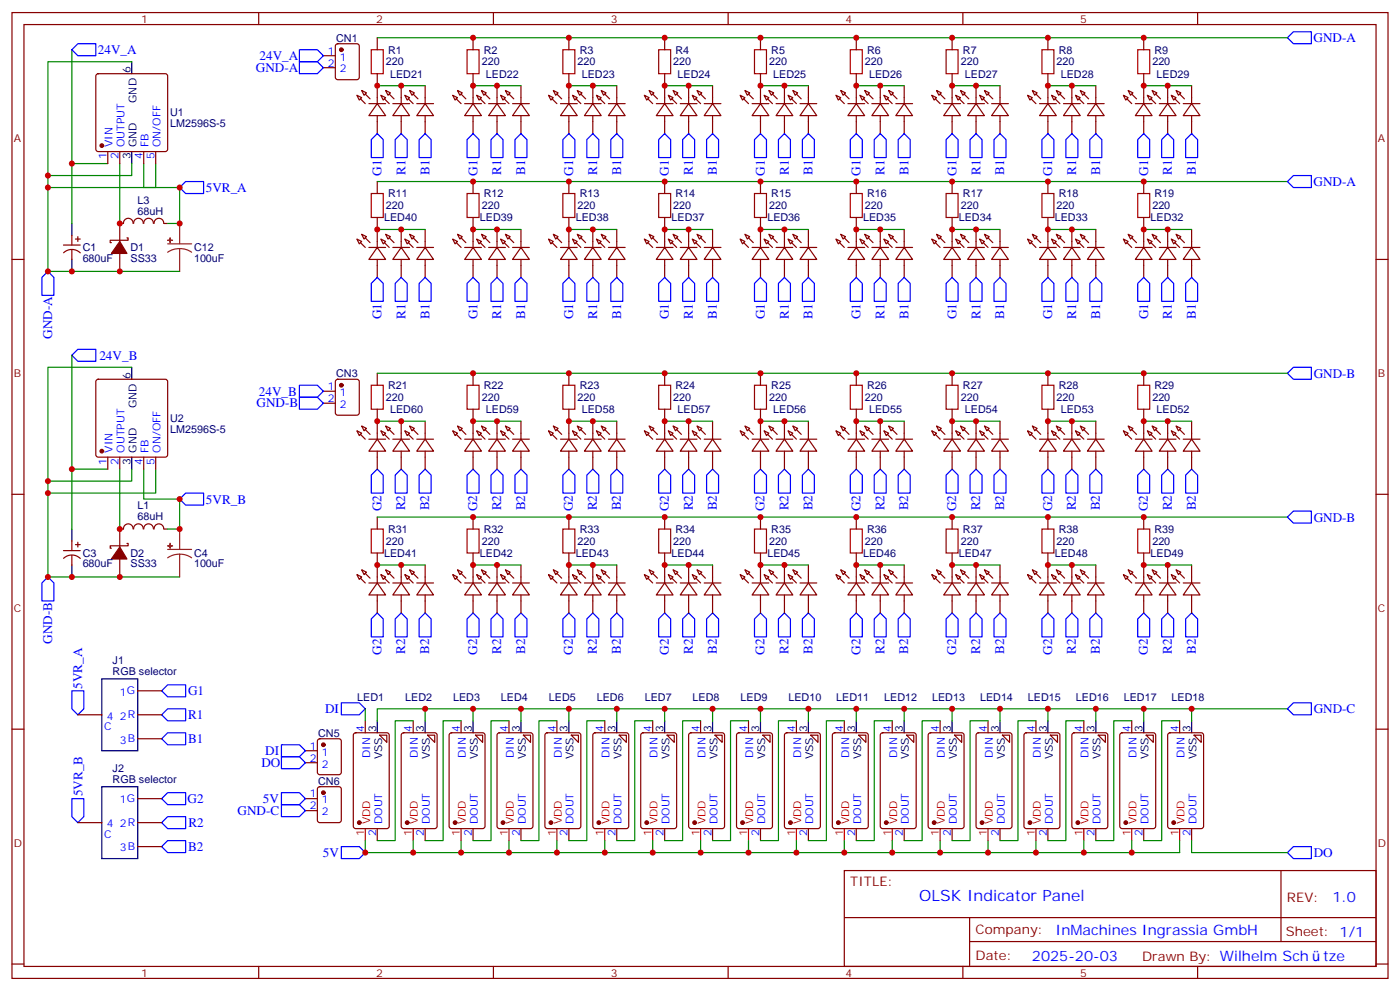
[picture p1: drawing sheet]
<svg xmlns="http://www.w3.org/2000/svg" width="412mm" height="292mm" viewBox="0 0 412 292" stroke-linecap="round" stroke-linejoin="round" font-family="sans-serif">
<defs><g id="words">
<text font-size="4.6" fill="#00f" x="270.8" y="265.3">OLSK Indicator Panel</text>
<g font-size="4.2" fill="#00f">
<text x="392.5" y="265.6">1.0</text>
<text x="310.9" y="275.1">InMachines Ingrassia GmbH</text>
<text x="304" y="282.9">2025-20-03</text>
<text x="389.8" y="282.8">tze</text>
</g>
<g font-size="3.9" fill="#00f">
<text x="28.8" y="15.9">24V_A</text>
<text x="76.5" y="17.7">24V_A</text>
<text x="386.9" y="12.4">GND-A</text>
<text x="75.4" y="21.1">GND-A</text>
<text x="112.4" y="51.7" transform="rotate(-90 112.4 51.7)">G1</text>
<text x="119.5" y="51.5" transform="rotate(-90 119.5 51.5)">R1</text>
<text x="126.5" y="51.5" transform="rotate(-90 126.5 51.5)">B1</text>
<text x="140.6" y="51.7" transform="rotate(-90 140.6 51.7)">G1</text>
<text x="147.7" y="51.5" transform="rotate(-90 147.7 51.5)">R1</text>
<text x="154.7" y="51.5" transform="rotate(-90 154.7 51.5)">B1</text>
<text x="168.8" y="51.7" transform="rotate(-90 168.8 51.7)">G1</text>
<text x="175.9" y="51.5" transform="rotate(-90 175.9 51.5)">R1</text>
<text x="182.9" y="51.5" transform="rotate(-90 182.9 51.5)">B1</text>
<text x="197.1" y="51.7" transform="rotate(-90 197.1 51.7)">G1</text>
<text x="204.1" y="51.5" transform="rotate(-90 204.1 51.5)">R1</text>
<text x="211.2" y="51.5" transform="rotate(-90 211.2 51.5)">B1</text>
<text x="225.3" y="51.7" transform="rotate(-90 225.3 51.7)">G1</text>
<text x="232.3" y="51.5" transform="rotate(-90 232.3 51.5)">R1</text>
<text x="239.4" y="51.5" transform="rotate(-90 239.4 51.5)">B1</text>
<text x="253.5" y="51.7" transform="rotate(-90 253.5 51.7)">G1</text>
<text x="260.6" y="51.5" transform="rotate(-90 260.6 51.5)">R1</text>
<text x="267.6" y="51.5" transform="rotate(-90 267.6 51.5)">B1</text>
<text x="281.7" y="51.7" transform="rotate(-90 281.7 51.7)">G1</text>
<text x="288.8" y="51.5" transform="rotate(-90 288.8 51.5)">R1</text>
<text x="295.8" y="51.5" transform="rotate(-90 295.8 51.5)">B1</text>
<text x="310" y="51.7" transform="rotate(-90 310 51.7)">G1</text>
<text x="317" y="51.5" transform="rotate(-90 317 51.5)">R1</text>
<text x="324" y="51.5" transform="rotate(-90 324 51.5)">B1</text>
<text x="338.2" y="51.7" transform="rotate(-90 338.2 51.7)">G1</text>
<text x="345.2" y="51.5" transform="rotate(-90 345.2 51.5)">R1</text>
<text x="352.3" y="51.5" transform="rotate(-90 352.3 51.5)">B1</text>
<text x="60.6" y="56.5">5VR_A</text>
<text x="386.9" y="54.8">GND-A</text>
<text x="112.4" y="94" transform="rotate(-90 112.4 94)">G1</text>
<text x="119.5" y="93.8" transform="rotate(-90 119.5 93.8)">R1</text>
<text x="126.5" y="93.8" transform="rotate(-90 126.5 93.8)">B1</text>
<text x="140.6" y="94" transform="rotate(-90 140.6 94)">G1</text>
<text x="147.7" y="93.8" transform="rotate(-90 147.7 93.8)">R1</text>
<text x="154.7" y="93.8" transform="rotate(-90 154.7 93.8)">B1</text>
<text x="168.8" y="94" transform="rotate(-90 168.8 94)">G1</text>
<text x="175.9" y="93.8" transform="rotate(-90 175.9 93.8)">R1</text>
<text x="182.9" y="93.8" transform="rotate(-90 182.9 93.8)">B1</text>
<text x="197.1" y="94" transform="rotate(-90 197.1 94)">G1</text>
<text x="204.1" y="93.8" transform="rotate(-90 204.1 93.8)">R1</text>
<text x="211.2" y="93.8" transform="rotate(-90 211.2 93.8)">B1</text>
<text x="225.3" y="94" transform="rotate(-90 225.3 94)">G1</text>
<text x="232.3" y="93.8" transform="rotate(-90 232.3 93.8)">R1</text>
<text x="239.4" y="93.8" transform="rotate(-90 239.4 93.8)">B1</text>
<text x="253.5" y="94" transform="rotate(-90 253.5 94)">G1</text>
<text x="260.6" y="93.8" transform="rotate(-90 260.6 93.8)">R1</text>
<text x="267.6" y="93.8" transform="rotate(-90 267.6 93.8)">B1</text>
<text x="281.7" y="94" transform="rotate(-90 281.7 94)">G1</text>
<text x="288.8" y="93.8" transform="rotate(-90 288.8 93.8)">R1</text>
<text x="295.8" y="93.8" transform="rotate(-90 295.8 93.8)">B1</text>
<text x="310" y="94" transform="rotate(-90 310 94)">G1</text>
<text x="317" y="93.8" transform="rotate(-90 317 93.8)">R1</text>
<text x="324" y="93.8" transform="rotate(-90 324 93.8)">B1</text>
<text x="338.2" y="94" transform="rotate(-90 338.2 94)">G1</text>
<text x="345.2" y="93.8" transform="rotate(-90 345.2 93.8)">R1</text>
<text x="352.3" y="93.8" transform="rotate(-90 352.3 93.8)">B1</text>
<text x="15.3" y="99.8" transform="rotate(-90 15.3 99.8)">GND-A</text>
<text x="29.3" y="105.9">24V_B</text>
<text x="387" y="111.2">GND-B</text>
<text x="75.6" y="119.9">GND-B</text>
<text x="76.3" y="116.4">24V_B</text>
<text x="60.7" y="148.3">5VR_B</text>
<text x="112.3" y="150.5" transform="rotate(-90 112.3 150.5)">G2</text>
<text x="119.4" y="150.3" transform="rotate(-90 119.4 150.3)">R2</text>
<text x="126.4" y="150.3" transform="rotate(-90 126.4 150.3)">B2</text>
<text x="140.6" y="150.5" transform="rotate(-90 140.6 150.5)">G2</text>
<text x="147.6" y="150.3" transform="rotate(-90 147.6 150.3)">R2</text>
<text x="154.7" y="150.3" transform="rotate(-90 154.7 150.3)">B2</text>
<text x="168.8" y="150.5" transform="rotate(-90 168.8 150.5)">G2</text>
<text x="175.8" y="150.3" transform="rotate(-90 175.8 150.3)">R2</text>
<text x="182.9" y="150.3" transform="rotate(-90 182.9 150.3)">B2</text>
<text x="197" y="150.5" transform="rotate(-90 197 150.5)">G2</text>
<text x="204.1" y="150.3" transform="rotate(-90 204.1 150.3)">R2</text>
<text x="211.1" y="150.3" transform="rotate(-90 211.1 150.3)">B2</text>
<text x="225.2" y="150.5" transform="rotate(-90 225.2 150.5)">G2</text>
<text x="232.3" y="150.3" transform="rotate(-90 232.3 150.3)">R2</text>
<text x="239.3" y="150.3" transform="rotate(-90 239.3 150.3)">B2</text>
<text x="253.4" y="150.5" transform="rotate(-90 253.4 150.5)">G2</text>
<text x="260.5" y="150.3" transform="rotate(-90 260.5 150.3)">R2</text>
<text x="267.6" y="150.3" transform="rotate(-90 267.6 150.3)">B2</text>
<text x="281.7" y="150.5" transform="rotate(-90 281.7 150.5)">G2</text>
<text x="288.7" y="150.3" transform="rotate(-90 288.7 150.3)">R2</text>
<text x="295.8" y="150.3" transform="rotate(-90 295.8 150.3)">B2</text>
<text x="309.9" y="150.5" transform="rotate(-90 309.9 150.5)">G2</text>
<text x="316.9" y="150.3" transform="rotate(-90 316.9 150.3)">R2</text>
<text x="324" y="150.3" transform="rotate(-90 324 150.3)">B2</text>
<text x="338.1" y="150.5" transform="rotate(-90 338.1 150.5)">G2</text>
<text x="345.2" y="150.3" transform="rotate(-90 345.2 150.3)">R2</text>
<text x="352.2" y="150.3" transform="rotate(-90 352.2 150.3)">B2</text>
<text x="387" y="153.5">GND-B</text>
<text x="15.3" y="189.5" transform="rotate(-90 15.3 189.5)">GND-B</text>
<text x="112.3" y="192.8" transform="rotate(-90 112.3 192.8)">G2</text>
<text x="119.4" y="192.6" transform="rotate(-90 119.4 192.6)">R2</text>
<text x="126.4" y="192.6" transform="rotate(-90 126.4 192.6)">B2</text>
<text x="140.6" y="192.8" transform="rotate(-90 140.6 192.8)">G2</text>
<text x="147.6" y="192.6" transform="rotate(-90 147.6 192.6)">R2</text>
<text x="154.7" y="192.6" transform="rotate(-90 154.7 192.6)">B2</text>
<text x="168.8" y="192.8" transform="rotate(-90 168.8 192.8)">G2</text>
<text x="175.8" y="192.6" transform="rotate(-90 175.8 192.6)">R2</text>
<text x="182.9" y="192.6" transform="rotate(-90 182.9 192.6)">B2</text>
<text x="197" y="192.8" transform="rotate(-90 197 192.8)">G2</text>
<text x="204.1" y="192.6" transform="rotate(-90 204.1 192.6)">R2</text>
<text x="211.1" y="192.6" transform="rotate(-90 211.1 192.6)">B2</text>
<text x="225.2" y="192.8" transform="rotate(-90 225.2 192.8)">G2</text>
<text x="232.3" y="192.6" transform="rotate(-90 232.3 192.6)">R2</text>
<text x="239.3" y="192.6" transform="rotate(-90 239.3 192.6)">B2</text>
<text x="253.4" y="192.8" transform="rotate(-90 253.4 192.8)">G2</text>
<text x="260.5" y="192.6" transform="rotate(-90 260.5 192.6)">R2</text>
<text x="267.6" y="192.6" transform="rotate(-90 267.6 192.6)">B2</text>
<text x="281.7" y="192.8" transform="rotate(-90 281.7 192.8)">G2</text>
<text x="288.7" y="192.6" transform="rotate(-90 288.7 192.6)">R2</text>
<text x="295.8" y="192.6" transform="rotate(-90 295.8 192.6)">B2</text>
<text x="309.9" y="192.8" transform="rotate(-90 309.9 192.8)">G2</text>
<text x="316.9" y="192.6" transform="rotate(-90 316.9 192.6)">R2</text>
<text x="324" y="192.6" transform="rotate(-90 324 192.6)">B2</text>
<text x="338.1" y="192.8" transform="rotate(-90 338.1 192.8)">G2</text>
<text x="345.2" y="192.6" transform="rotate(-90 345.2 192.6)">R2</text>
<text x="352.2" y="192.6" transform="rotate(-90 352.2 192.6)">B2</text>
<text x="24.2" y="202.7" transform="rotate(-90 24.2 202.7)">5VR_A</text>
<text x="55.4" y="204.6">G1</text>
<text x="95.8" y="209.9">DI</text>
<text x="387" y="210">GND-C</text>
<text x="55.4" y="211.7">R1</text>
<text x="55.4" y="218.7">B1</text>
<text x="77" y="225.7">DO</text>
<text x="78.1" y="222.3">DI</text>
<text x="24.3" y="234.4" transform="rotate(-90 24.3 234.4)">5VR_B</text>
<text x="55.3" y="236.4">G2</text>
<text x="70" y="239.9">GND-C</text>
<text x="77.5" y="236.4">5V</text>
<text x="55.5" y="243.5">R2</text>
<text x="55.4" y="250.5">B2</text>
<text x="95.1" y="252.3">5V</text>
<text x="387" y="252.4">DO</text>
</g>
<g font-size="3.9" fill="#800">
<text x="250.5" y="260.9">TITLE:</text>
<text x="379.1" y="265.6">REV:</text>
<text x="287.4" y="275.1">Company:</text>
<text x="378.7" y="275.7">Sheet: 1/1</text>
<text x="287.4" y="282.8">Date:</text>
<text x="336.4" y="282.8">Drawn By: Wilhelm Sch</text>
</g>
<g font-size="3.2" fill="#800">
<text x="41.6" y="6.7">1</text>
<text x="110.8" y="6.7">2</text>
<text x="179.9" y="6.7">3</text>
<text x="249.1" y="6.7">4</text>
<text x="318.2" y="6.7">5</text>
<text x="4.1" y="41.8">A</text>
<text x="405.9" y="41.8">A</text>
<text x="4.1" y="110.9">B</text>
<text x="405.9" y="110.9">B</text>
<text x="4.1" y="180.1">C</text>
<text x="405.9" y="180.1">C</text>
<text x="4.1" y="249.2">D</text>
<text x="405.9" y="249.2">D</text>
<text x="41.6" y="287.5">1</text>
<text x="110.8" y="287.5">2</text>
<text x="179.9" y="287.5">3</text>
<text x="249.1" y="287.5">4</text>
<text x="318.2" y="287.5">5</text>
</g>
<g font-size="3.2" fill="#00f">
<text x="96.6" y="16.1">1</text>
<text x="100.1" y="17.8">1</text>
<text x="96.6" y="19.6">2</text>
<text x="100.1" y="21.3">2</text>
<text x="31.4" y="46.8" transform="rotate(-90 31.4 46.8)">1</text>
<text x="33.2" y="43.3" transform="rotate(-90 33.2 43.3)">VIN</text>
<text x="34.9" y="46.8" transform="rotate(-90 34.9 46.8)">2</text>
<text x="36.7" y="43.3" transform="rotate(-90 36.7 43.3)">OUTPUT</text>
<text x="42" y="46.8" transform="rotate(-90 42 46.8)">4</text>
<text x="43.7" y="43.3" transform="rotate(-90 43.7 43.3)">FB</text>
<text x="45.5" y="46.8" transform="rotate(-90 45.5 46.8)">5</text>
<text x="47.3" y="43.3" transform="rotate(-90 47.3 43.3)">ON/OFF</text>
<text x="96.6" y="114.8">1</text>
<text x="96.6" y="118.4">2</text>
<text x="100.1" y="116.6">1</text>
<text x="100.1" y="120.1">2</text>
<text x="31.4" y="136.8" transform="rotate(-90 31.4 136.8)">1</text>
<text x="33.2" y="133.3" transform="rotate(-90 33.2 133.3)">VIN</text>
<text x="34.9" y="136.8" transform="rotate(-90 34.9 136.8)">2</text>
<text x="36.7" y="133.3" transform="rotate(-90 36.7 133.3)">OUTPUT</text>
<text x="42" y="136.8" transform="rotate(-90 42 136.8)">4</text>
<text x="43.7" y="133.3" transform="rotate(-90 43.7 133.3)">FB</text>
<text x="45.5" y="136.8" transform="rotate(-90 45.5 136.8)">5</text>
<text x="47.3" y="133.3" transform="rotate(-90 47.3 133.3)">ON/OFF</text>
<text x="35.3" y="204.8">1G</text>
<text x="30.7" y="215">C</text>
<text x="31.5" y="211.8">4</text>
<text x="35.3" y="211.8">2R</text>
<text x="107.2" y="215.5" transform="rotate(-90 107.2 215.5)">4</text>
<text x="121.4" y="215.5" transform="rotate(-90 121.4 215.5)">4</text>
<text x="135.5" y="215.5" transform="rotate(-90 135.5 215.5)">4</text>
<text x="149.6" y="215.5" transform="rotate(-90 149.6 215.5)">4</text>
<text x="163.7" y="215.5" transform="rotate(-90 163.7 215.5)">4</text>
<text x="177.8" y="215.5" transform="rotate(-90 177.8 215.5)">4</text>
<text x="191.9" y="215.5" transform="rotate(-90 191.9 215.5)">4</text>
<text x="206" y="215.5" transform="rotate(-90 206 215.5)">4</text>
<text x="220.1" y="215.5" transform="rotate(-90 220.1 215.5)">4</text>
<text x="234.2" y="215.5" transform="rotate(-90 234.2 215.5)">4</text>
<text x="248.4" y="215.5" transform="rotate(-90 248.4 215.5)">4</text>
<text x="262.5" y="215.5" transform="rotate(-90 262.5 215.5)">4</text>
<text x="276.6" y="215.5" transform="rotate(-90 276.6 215.5)">4</text>
<text x="290.7" y="215.5" transform="rotate(-90 290.7 215.5)">4</text>
<text x="304.8" y="215.5" transform="rotate(-90 304.8 215.5)">4</text>
<text x="318.9" y="215.5" transform="rotate(-90 318.9 215.5)">4</text>
<text x="333" y="215.5" transform="rotate(-90 333 215.5)">4</text>
<text x="347.1" y="215.5" transform="rotate(-90 347.1 215.5)">4</text>
<text x="35.3" y="218.9">3B</text>
<text x="91.3" y="220.7">1</text>
<text x="91.3" y="224.2">2</text>
<text x="94.8" y="222.4">1</text>
<text x="94.8" y="226">2</text>
<text x="109" y="223.2" transform="rotate(-90 109 223.2)">DIN</text>
<text x="123.1" y="223.2" transform="rotate(-90 123.1 223.2)">DIN</text>
<text x="137.2" y="223.2" transform="rotate(-90 137.2 223.2)">DIN</text>
<text x="151.3" y="223.2" transform="rotate(-90 151.3 223.2)">DIN</text>
<text x="165.5" y="223.2" transform="rotate(-90 165.5 223.2)">DIN</text>
<text x="179.6" y="223.2" transform="rotate(-90 179.6 223.2)">DIN</text>
<text x="193.7" y="223.2" transform="rotate(-90 193.7 223.2)">DIN</text>
<text x="207.8" y="223.2" transform="rotate(-90 207.8 223.2)">DIN</text>
<text x="221.9" y="223.2" transform="rotate(-90 221.9 223.2)">DIN</text>
<text x="236" y="223.2" transform="rotate(-90 236 223.2)">DIN</text>
<text x="250.1" y="223.2" transform="rotate(-90 250.1 223.2)">DIN</text>
<text x="264.2" y="223.2" transform="rotate(-90 264.2 223.2)">DIN</text>
<text x="278.3" y="223.2" transform="rotate(-90 278.3 223.2)">DIN</text>
<text x="292.5" y="223.2" transform="rotate(-90 292.5 223.2)">DIN</text>
<text x="306.6" y="223.2" transform="rotate(-90 306.6 223.2)">DIN</text>
<text x="320.7" y="223.2" transform="rotate(-90 320.7 223.2)">DIN</text>
<text x="334.8" y="223.2" transform="rotate(-90 334.8 223.2)">DIN</text>
<text x="348.9" y="223.2" transform="rotate(-90 348.9 223.2)">DIN</text>
<text x="35.3" y="236.5">1G</text>
<text x="91.3" y="234.8">1</text>
<text x="91.3" y="238.3">2</text>
<text x="94.8" y="236.5">1</text>
<text x="31.5" y="243.6">4</text>
<text x="35.3" y="243.6">2R</text>
<text x="94.8" y="240.1">2</text>
<text x="112.5" y="242.6" transform="rotate(-90 112.5 242.6)">DOUT</text>
<text x="126.6" y="242.6" transform="rotate(-90 126.6 242.6)">DOUT</text>
<text x="140.8" y="242.6" transform="rotate(-90 140.8 242.6)">DOUT</text>
<text x="154.9" y="242.6" transform="rotate(-90 154.9 242.6)">DOUT</text>
<text x="169" y="242.6" transform="rotate(-90 169 242.6)">DOUT</text>
<text x="183.1" y="242.6" transform="rotate(-90 183.1 242.6)">DOUT</text>
<text x="197.2" y="242.6" transform="rotate(-90 197.2 242.6)">DOUT</text>
<text x="211.3" y="242.6" transform="rotate(-90 211.3 242.6)">DOUT</text>
<text x="225.4" y="242.6" transform="rotate(-90 225.4 242.6)">DOUT</text>
<text x="239.5" y="242.6" transform="rotate(-90 239.5 242.6)">DOUT</text>
<text x="253.6" y="242.6" transform="rotate(-90 253.6 242.6)">DOUT</text>
<text x="267.8" y="242.6" transform="rotate(-90 267.8 242.6)">DOUT</text>
<text x="281.9" y="242.6" transform="rotate(-90 281.9 242.6)">DOUT</text>
<text x="296" y="242.6" transform="rotate(-90 296 242.6)">DOUT</text>
<text x="310.1" y="242.6" transform="rotate(-90 310.1 242.6)">DOUT</text>
<text x="324.2" y="242.6" transform="rotate(-90 324.2 242.6)">DOUT</text>
<text x="338.3" y="242.6" transform="rotate(-90 338.3 242.6)">DOUT</text>
<text x="352.4" y="242.6" transform="rotate(-90 352.4 242.6)">DOUT</text>
<text x="30.7" y="246.8">C</text>
<text x="35.3" y="250.6">3B</text>
<text x="110.8" y="246.1" transform="rotate(-90 110.8 246.1)">2</text>
<text x="124.9" y="246.1" transform="rotate(-90 124.9 246.1)">2</text>
<text x="139" y="246.1" transform="rotate(-90 139 246.1)">2</text>
<text x="153.1" y="246.1" transform="rotate(-90 153.1 246.1)">2</text>
<text x="167.2" y="246.1" transform="rotate(-90 167.2 246.1)">2</text>
<text x="181.3" y="246.1" transform="rotate(-90 181.3 246.1)">2</text>
<text x="195.4" y="246.1" transform="rotate(-90 195.4 246.1)">2</text>
<text x="209.5" y="246.1" transform="rotate(-90 209.5 246.1)">2</text>
<text x="223.7" y="246.1" transform="rotate(-90 223.7 246.1)">2</text>
<text x="237.8" y="246.1" transform="rotate(-90 237.8 246.1)">2</text>
<text x="251.9" y="246.1" transform="rotate(-90 251.9 246.1)">2</text>
<text x="266" y="246.1" transform="rotate(-90 266 246.1)">2</text>
<text x="280.1" y="246.1" transform="rotate(-90 280.1 246.1)">2</text>
<text x="294.2" y="246.1" transform="rotate(-90 294.2 246.1)">2</text>
<text x="308.3" y="246.1" transform="rotate(-90 308.3 246.1)">2</text>
<text x="322.4" y="246.1" transform="rotate(-90 322.4 246.1)">2</text>
<text x="336.5" y="246.1" transform="rotate(-90 336.5 246.1)">2</text>
<text x="350.7" y="246.1" transform="rotate(-90 350.7 246.1)">2</text>
</g>
<g font-size="3.2" fill="#000080">
<text x="99" y="12.3">CN1</text>
<text x="114.3" y="15.8">R1</text>
<text x="142.5" y="15.8">R2</text>
<text x="170.8" y="15.8">R3</text>
<text x="199" y="15.8">R4</text>
<text x="227.2" y="15.8">R5</text>
<text x="255.4" y="15.8">R6</text>
<text x="283.6" y="15.8">R7</text>
<text x="311.9" y="15.8">R8</text>
<text x="340.1" y="15.8">R9</text>
<text x="113.7" y="19.3">220</text>
<text x="114.9" y="22.9">LED21</text>
<text x="141.9" y="19.3">220</text>
<text x="143.1" y="22.9">LED22</text>
<text x="170.1" y="19.3">220</text>
<text x="171.4" y="22.9">LED23</text>
<text x="198.3" y="19.3">220</text>
<text x="199.6" y="22.9">LED24</text>
<text x="226.6" y="19.3">220</text>
<text x="227.8" y="22.9">LED25</text>
<text x="254.8" y="19.3">220</text>
<text x="256" y="22.9">LED26</text>
<text x="283" y="19.3">220</text>
<text x="284.2" y="22.9">LED27</text>
<text x="311.2" y="19.3">220</text>
<text x="312.5" y="22.9">LED28</text>
<text x="339.4" y="19.3">220</text>
<text x="340.7" y="22.9">LED29</text>
<text x="50.1" y="34.2">U1</text>
<text x="50.1" y="37.4">LM2596S-5</text>
<text x="114.3" y="58.1">R11</text>
<text x="142.5" y="58.1">R12</text>
<text x="170.8" y="58.1">R13</text>
<text x="199" y="58.1">R14</text>
<text x="227.2" y="58.1">R15</text>
<text x="255.4" y="58.1">R16</text>
<text x="283.6" y="58.1">R17</text>
<text x="311.9" y="58.1">R18</text>
<text x="340.1" y="58.1">R19</text>
<text x="40.5" y="63.2">68uH</text>
<text x="40.5" y="60">L3</text>
<text x="113.1" y="65.2">LED40</text>
<text x="113.7" y="61.6">220</text>
<text x="141.4" y="65.2">LED39</text>
<text x="141.9" y="61.6">220</text>
<text x="169.6" y="65.2">LED38</text>
<text x="170.1" y="61.6">220</text>
<text x="197.8" y="65.2">LED37</text>
<text x="198.3" y="61.6">220</text>
<text x="226" y="65.2">LED36</text>
<text x="226.6" y="61.6">220</text>
<text x="254.3" y="65.2">LED35</text>
<text x="254.8" y="61.6">220</text>
<text x="282.4" y="65.2">LED34</text>
<text x="283" y="61.6">220</text>
<text x="310.7" y="65.2">LED33</text>
<text x="311.2" y="61.6">220</text>
<text x="338.9" y="65.2">LED32</text>
<text x="339.4" y="61.6">220</text>
<text x="24.4" y="77.1">680uF</text>
<text x="24.4" y="73.9">C1</text>
<text x="38.5" y="77.1">SS33</text>
<text x="38.5" y="73.9">D1</text>
<text x="57.1" y="77.1">100uF</text>
<text x="57.1" y="73.9">C12</text>
<text x="99" y="111.1">CN3</text>
<text x="113.7" y="118.1">220</text>
<text x="114.3" y="114.5">R21</text>
<text x="141.9" y="118.1">220</text>
<text x="142.5" y="114.5">R22</text>
<text x="170.1" y="118.1">220</text>
<text x="170.8" y="114.5">R23</text>
<text x="198.3" y="118.1">220</text>
<text x="199" y="114.5">R24</text>
<text x="226.6" y="118.1">220</text>
<text x="227.2" y="114.5">R25</text>
<text x="254.8" y="118.1">220</text>
<text x="255.4" y="114.5">R26</text>
<text x="283" y="118.1">220</text>
<text x="283.6" y="114.5">R27</text>
<text x="311.2" y="118.1">220</text>
<text x="311.9" y="114.5">R28</text>
<text x="339.4" y="118.1">220</text>
<text x="340.1" y="114.5">R29</text>
<text x="50.1" y="124.2">U2</text>
<text x="114.9" y="121.6">LED60</text>
<text x="143.1" y="121.6">LED59</text>
<text x="171.4" y="121.6">LED58</text>
<text x="199.6" y="121.6">LED57</text>
<text x="227.8" y="121.6">LED56</text>
<text x="256" y="121.6">LED55</text>
<text x="284.2" y="121.6">LED54</text>
<text x="312.5" y="121.6">LED53</text>
<text x="340.7" y="121.6">LED52</text>
<text x="50.1" y="127.4">LM2596S-5</text>
<text x="40.5" y="150">L1</text>
<text x="40.5" y="153.2">68uH</text>
<text x="113.7" y="160.4">220</text>
<text x="114.3" y="156.9">R31</text>
<text x="141.9" y="160.4">220</text>
<text x="142.5" y="156.9">R32</text>
<text x="170.1" y="160.4">220</text>
<text x="170.8" y="156.9">R33</text>
<text x="198.3" y="160.4">220</text>
<text x="199" y="156.9">R34</text>
<text x="226.6" y="160.4">220</text>
<text x="227.2" y="156.9">R35</text>
<text x="254.8" y="160.4">220</text>
<text x="255.4" y="156.9">R36</text>
<text x="283" y="160.4">220</text>
<text x="283.6" y="156.9">R37</text>
<text x="311.2" y="160.4">220</text>
<text x="311.9" y="156.9">R38</text>
<text x="339.4" y="160.4">220</text>
<text x="340.1" y="156.9">R39</text>
<text x="24.4" y="167">680uF</text>
<text x="24.4" y="163.9">C3</text>
<text x="38.5" y="167">SS33</text>
<text x="38.5" y="163.9">D2</text>
<text x="57.1" y="167">100uF</text>
<text x="57.1" y="163.9">C4</text>
<text x="113.1" y="164">LED41</text>
<text x="141.4" y="164">LED42</text>
<text x="169.6" y="164">LED43</text>
<text x="197.8" y="164">LED44</text>
<text x="226" y="164">LED45</text>
<text x="254.3" y="164">LED46</text>
<text x="282.4" y="164">LED47</text>
<text x="310.7" y="164">LED48</text>
<text x="338.9" y="164">LED49</text>
<text x="33.2" y="195.6">J1</text>
<text x="33.2" y="198.8">RGB selector</text>
<text x="105.2" y="206.3">LED1</text>
<text x="119.4" y="206.3">LED2</text>
<text x="133.5" y="206.3">LED3</text>
<text x="147.6" y="206.3">LED4</text>
<text x="161.7" y="206.3">LED5</text>
<text x="175.8" y="206.3">LED6</text>
<text x="189.9" y="206.3">LED7</text>
<text x="204" y="206.3">LED8</text>
<text x="218.1" y="206.3">LED9</text>
<text x="232.2" y="206.3">LED10</text>
<text x="246.4" y="206.3">LED11</text>
<text x="260.5" y="206.3">LED12</text>
<text x="274.6" y="206.3">LED13</text>
<text x="288.7" y="206.3">LED14</text>
<text x="302.8" y="206.3">LED15</text>
<text x="316.9" y="206.3">LED16</text>
<text x="331" y="206.3">LED17</text>
<text x="345.1" y="206.3">LED18</text>
<text x="93.7" y="216.9">CN5</text>
<text x="33.2" y="227.3">J2</text>
<text x="33.2" y="230.5">RGB selector</text>
<text x="93.7" y="231">CN6</text>
</g>
<g font-size="3.2">
<text x="38.5" y="21.5" transform="rotate(-90 38.5 21.5)">6</text>
<text x="40.2" y="30.3" transform="rotate(-90 40.2 30.3)">GND</text>
<text x="38.5" y="46.8" transform="rotate(-90 38.5 46.8)">3</text>
<text x="40.2" y="43.3" transform="rotate(-90 40.2 43.3)">GND</text>
<text x="38.5" y="111.5" transform="rotate(-90 38.5 111.5)">6</text>
<text x="40.2" y="120.2" transform="rotate(-90 40.2 120.2)">GND</text>
<text x="38.5" y="136.8" transform="rotate(-90 38.5 136.8)">3</text>
<text x="40.2" y="133.3" transform="rotate(-90 40.2 133.3)">GND</text>
<text x="110.8" y="215.5" transform="rotate(-90 110.8 215.5)">3</text>
<text x="124.9" y="215.5" transform="rotate(-90 124.9 215.5)">3</text>
<text x="139" y="215.5" transform="rotate(-90 139 215.5)">3</text>
<text x="153.1" y="215.5" transform="rotate(-90 153.1 215.5)">3</text>
<text x="167.2" y="215.5" transform="rotate(-90 167.2 215.5)">3</text>
<text x="181.3" y="215.5" transform="rotate(-90 181.3 215.5)">3</text>
<text x="195.4" y="215.5" transform="rotate(-90 195.4 215.5)">3</text>
<text x="209.5" y="215.5" transform="rotate(-90 209.5 215.5)">3</text>
<text x="223.7" y="215.5" transform="rotate(-90 223.7 215.5)">3</text>
<text x="237.8" y="215.5" transform="rotate(-90 237.8 215.5)">3</text>
<text x="251.9" y="215.5" transform="rotate(-90 251.9 215.5)">3</text>
<text x="266" y="215.5" transform="rotate(-90 266 215.5)">3</text>
<text x="280.1" y="215.5" transform="rotate(-90 280.1 215.5)">3</text>
<text x="294.2" y="215.5" transform="rotate(-90 294.2 215.5)">3</text>
<text x="308.3" y="215.5" transform="rotate(-90 308.3 215.5)">3</text>
<text x="322.4" y="215.5" transform="rotate(-90 322.4 215.5)">3</text>
<text x="336.5" y="215.5" transform="rotate(-90 336.5 215.5)">3</text>
<text x="350.7" y="215.5" transform="rotate(-90 350.7 215.5)">3</text>
<text x="112.5" y="223.5" transform="rotate(-90 112.5 223.5)">VSS</text>
<text x="126.6" y="223.5" transform="rotate(-90 126.6 223.5)">VSS</text>
<text x="140.8" y="223.5" transform="rotate(-90 140.8 223.5)">VSS</text>
<text x="154.9" y="223.5" transform="rotate(-90 154.9 223.5)">VSS</text>
<text x="169" y="223.5" transform="rotate(-90 169 223.5)">VSS</text>
<text x="183.1" y="223.5" transform="rotate(-90 183.1 223.5)">VSS</text>
<text x="197.2" y="223.5" transform="rotate(-90 197.2 223.5)">VSS</text>
<text x="211.3" y="223.5" transform="rotate(-90 211.3 223.5)">VSS</text>
<text x="225.4" y="223.5" transform="rotate(-90 225.4 223.5)">VSS</text>
<text x="239.5" y="223.5" transform="rotate(-90 239.5 223.5)">VSS</text>
<text x="253.6" y="223.5" transform="rotate(-90 253.6 223.5)">VSS</text>
<text x="267.8" y="223.5" transform="rotate(-90 267.8 223.5)">VSS</text>
<text x="281.9" y="223.5" transform="rotate(-90 281.9 223.5)">VSS</text>
<text x="296" y="223.5" transform="rotate(-90 296 223.5)">VSS</text>
<text x="310.1" y="223.5" transform="rotate(-90 310.1 223.5)">VSS</text>
<text x="324.2" y="223.5" transform="rotate(-90 324.2 223.5)">VSS</text>
<text x="338.3" y="223.5" transform="rotate(-90 338.3 223.5)">VSS</text>
<text x="352.4" y="223.5" transform="rotate(-90 352.4 223.5)">VSS</text>
</g>
<g font-size="3.2" fill="#f00">
<text x="109" y="242.6" transform="rotate(-90 109 242.6)">VDD</text>
<text x="123.1" y="242.6" transform="rotate(-90 123.1 242.6)">VDD</text>
<text x="137.2" y="242.6" transform="rotate(-90 137.2 242.6)">VDD</text>
<text x="151.3" y="242.6" transform="rotate(-90 151.3 242.6)">VDD</text>
<text x="165.5" y="242.6" transform="rotate(-90 165.5 242.6)">VDD</text>
<text x="179.6" y="242.6" transform="rotate(-90 179.6 242.6)">VDD</text>
<text x="193.7" y="242.6" transform="rotate(-90 193.7 242.6)">VDD</text>
<text x="207.8" y="242.6" transform="rotate(-90 207.8 242.6)">VDD</text>
<text x="221.9" y="242.6" transform="rotate(-90 221.9 242.6)">VDD</text>
<text x="236" y="242.6" transform="rotate(-90 236 242.6)">VDD</text>
<text x="250.1" y="242.6" transform="rotate(-90 250.1 242.6)">VDD</text>
<text x="264.2" y="242.6" transform="rotate(-90 264.2 242.6)">VDD</text>
<text x="278.3" y="242.6" transform="rotate(-90 278.3 242.6)">VDD</text>
<text x="292.5" y="242.6" transform="rotate(-90 292.5 242.6)">VDD</text>
<text x="306.6" y="242.6" transform="rotate(-90 306.6 242.6)">VDD</text>
<text x="320.7" y="242.6" transform="rotate(-90 320.7 242.6)">VDD</text>
<text x="334.8" y="242.6" transform="rotate(-90 334.8 242.6)">VDD</text>
<text x="348.9" y="242.6" transform="rotate(-90 348.9 242.6)">VDD</text>
<text x="107.2" y="246.1" transform="rotate(-90 107.2 246.1)">1</text>
<text x="121.4" y="246.1" transform="rotate(-90 121.4 246.1)">1</text>
<text x="135.5" y="246.1" transform="rotate(-90 135.5 246.1)">1</text>
<text x="149.6" y="246.1" transform="rotate(-90 149.6 246.1)">1</text>
<text x="163.7" y="246.1" transform="rotate(-90 163.7 246.1)">1</text>
<text x="177.8" y="246.1" transform="rotate(-90 177.8 246.1)">1</text>
<text x="191.9" y="246.1" transform="rotate(-90 191.9 246.1)">1</text>
<text x="206" y="246.1" transform="rotate(-90 206 246.1)">1</text>
<text x="220.1" y="246.1" transform="rotate(-90 220.1 246.1)">1</text>
<text x="234.2" y="246.1" transform="rotate(-90 234.2 246.1)">1</text>
<text x="248.4" y="246.1" transform="rotate(-90 248.4 246.1)">1</text>
<text x="262.5" y="246.1" transform="rotate(-90 262.5 246.1)">1</text>
<text x="276.6" y="246.1" transform="rotate(-90 276.6 246.1)">1</text>
<text x="290.7" y="246.1" transform="rotate(-90 290.7 246.1)">1</text>
<text x="304.8" y="246.1" transform="rotate(-90 304.8 246.1)">1</text>
<text x="318.9" y="246.1" transform="rotate(-90 318.9 246.1)">1</text>
<text x="333" y="246.1" transform="rotate(-90 333 246.1)">1</text>
<text x="347.1" y="246.1" transform="rotate(-90 347.1 246.1)">1</text>
</g>
</g></defs>
<g fill="none" stroke="#870000" stroke-width=".35">
<path d="M3.5 3.7h405.4v284.3h-405.4zM7.1 7.2h398.2v277.3h-398.2zM76.2 3.7v3.5M95.2 16.4h3.6M95.2 19.9h3.6M99 13.1l.5-.2h5.6l.7 .4v9.5l-.4 .6-5.9 .1-.7-.5v-9.4zM111.1 11.1v3.5M139.3 11.1v3.5M145.3 3.7v3.5M167.6 11.1v3.5M195.8 11.1v3.5M214.5 3.7v3.5"/>
<path d="M224 11.1v3.5M252.2 11.1v3.5M280.5 11.1v3.5M283.6 3.7v3.5M308.7 11.1v3.5M336.9 11.1v3.5M352.8 3.7v3.5M28.5 21.9l.4-.2h19.8l.5 .2 .2 .5v21.5l-.2 .5-.5 .2h-19.8l-.5-.2-.2-.5v-21.5zM105.1 28l1.4 .8-.7 .7zM106.5 26.6l1.4 .7-.7 .7zM108.7 30.5h4.9M111.1 30.5l2.5 3.5h-4.9z"/>
<path d="M111.1 21.7v8.8M111.1 34v5.3M112.2 28l1.4 .8-.7 .7zM113.6 26.6l1.4 .7-.7 .7zM115.7 30.5h4.9M118.2 30.5l2.4 3.5h-4.9zM118.2 25.2v5.3M118.2 34v5.3M119.2 28l1.4 .8-.7 .7zM120.6 26.6l1.5 .7-.7 .7zM122.8 30.5h4.9M125.2 30.5l2.5 3.5h-4.9z"/>
<path d="M125.2 25.2v5.3M125.2 34v5.3M133.3 28l1.5 .8-.7 .7zM134.8 26.6l1.4 .7-.7 .7zM136.9 30.5h4.9M139.3 30.5l2.5 3.5h-4.9zM139.3 21.7v8.8M139.3 34v5.3M140.4 28l1.4 .8-.7 .7zM141.8 26.6l1.4 .7-.7 .7zM143.9 30.5h5M146.4 30.5l2.5 3.5h-5z"/>
<path d="M146.4 25.2v5.3M146.4 34v5.3M147.5 28l1.4 .8-.7 .7zM148.9 26.6l1.4 .7-.7 .7zM151 30.5h4.9M153.5 30.5l2.4 3.5h-4.9zM153.5 25.2v5.3M153.5 34v5.3M161.6 28l1.4 .8-.7 .7zM163 26.6l1.4 .7-.7 .7zM165.1 30.5h4.9M167.6 30.5l2.4 3.5h-4.9z"/>
<path d="M167.6 21.7v8.8M167.6 34v5.3M168.6 28l1.4 .8-.7 .7zM170 26.6l1.4 .7-.7 .7zM172.2 30.5h4.9M174.6 30.5l2.5 3.5h-4.9zM174.6 25.2v5.3M174.6 34v5.3M175.7 28l1.4 .8-.7 .7zM177.1 26.6l1.4 .7-.7 .7zM179.2 30.5h4.9M181.7 30.5l2.4 3.5h-4.9z"/>
<path d="M181.7 25.2v5.3M181.7 34v5.3M189.8 28l1.4 .8-.7 .7zM191.2 26.6l1.4 .7-.7 .7zM193.3 30.5h5M195.8 30.5l2.5 3.5h-5zM195.8 21.7v8.8M195.8 34v5.3M196.8 28l1.5 .8-.7 .7zM198.3 26.6l1.4 .7-.7 .7zM200.4 30.5h4.9M202.8 30.5l2.5 3.5h-4.9z"/>
<path d="M202.8 25.2v5.3M202.8 34v5.3M203.9 28l1.4 .8-.7 .7zM205.3 26.6l1.4 .7-.7 .7zM207.4 30.5h5M209.9 30.5l2.5 3.5h-5zM209.9 25.2v5.3M209.9 34v5.3M218 28l1.4 .8-.7 .7zM219.4 26.6l1.4 .7-.7 .7zM221.5 30.5h5M224 30.5l2.5 3.5h-5z"/>
<path d="M224 21.7v8.8M224 34v5.3M225.1 28l1.4 .8-.7 .7zM226.5 26.6l1.4 .7-.7 .7zM228.6 30.5h4.9M231.1 30.5l2.4 3.5h-4.9zM231.1 25.2v5.3M231.1 34v5.3M232.1 28l1.4 .8-.7 .7zM233.5 26.6l1.4 .7-.7 .7zM235.7 30.5h4.9M238.1 30.5l2.5 3.5h-4.9z"/>
<path d="M238.1 25.2v5.3M238.1 34v5.3M246.2 28l1.4 .8-.7 .7zM247.6 26.6l1.5 .7-.7 .7zM249.8 30.5h4.9M252.2 30.5l2.5 3.5h-4.9zM252.2 21.7v8.8M252.2 34v5.3M253.3 28l1.4 .8-.7 .7zM254.7 26.6l1.4 .7-.7 .7zM256.8 30.5h5M259.3 30.5l2.5 3.5h-5z"/>
<path d="M259.3 25.2v5.3M259.3 34v5.3M260.3 28l1.5 .8-.7 .7zM261.8 26.6l1.4 .7-.7 .7zM263.9 30.5h4.9M266.3 30.5l2.5 3.5h-4.9zM266.3 25.2v5.3M266.3 34v5.3M274.5 28l1.4 .8-.7 .7zM275.9 26.6l1.4 .7-.7 .7zM278 30.5h4.9M280.5 30.5l2.4 3.5h-4.9z"/>
<path d="M280.5 21.7v8.8M280.5 34v5.3M281.5 28l1.4 .8-.7 .7zM282.9 26.6l1.4 .7-.7 .7zM285 30.5h5M287.5 30.5l2.5 3.5h-5zM287.5 25.2v5.3M287.5 34v5.3M288.6 28l1.4 .8-.7 .7zM290 26.6l1.4 .7-.7 .7zM292.1 30.5h4.9M294.6 30.5l2.4 3.5h-4.9z"/>
<path d="M294.6 25.2v5.3M294.6 34v5.3M302.7 28l1.4 .8-.7 .7zM304.1 26.6l1.4 .7-.7 .7zM306.2 30.5h4.9M308.7 30.5l2.4 3.5h-4.9zM308.7 21.7v8.8M308.7 34v5.3M309.7 28l1.4 .8-.7 .7zM311.1 26.6l1.5 .7-.7 .7zM313.3 30.5h4.9M315.7 30.5l2.5 3.5h-4.9z"/>
<path d="M315.7 25.2v5.3M315.7 34v5.3M316.8 28l1.4 .8-.7 .7zM318.2 26.6l1.4 .7-.7 .7zM320.3 30.5h5M322.8 30.5l2.5 3.5h-5zM322.8 25.2v5.3M322.8 34v5.3M330.9 28l1.4 .8-.7 .7zM332.3 26.6l1.4 .7-.7 .7zM334.4 30.5h5M336.9 30.5l2.5 3.5h-5z"/>
<path d="M336.9 21.7v8.8M336.9 34v5.3M338 28l1.4 .8-.7 .7zM339.4 26.6l1.4 .7-.7 .7zM341.5 30.5h4.9M344 30.5l2.4 3.5h-4.9zM344 25.2v5.3M344 34v5.3M345 28l1.4 .8-.7 .7zM346.4 26.6l1.4 .7-.7 .7zM348.5 30.5h5M351 30.5l2.5 3.5h-5z"/>
<path d="M351 25.2v5.3M351 34v5.3M31.7 44.6v3.6M35.3 44.6v3.6M42.3 44.6v3.6M45.9 44.6v3.6M111.1 53.4v3.6M139.3 53.4v3.6M167.6 53.4v3.6M195.8 53.4v3.6M224 53.4v3.6M252.2 53.4v3.6"/>
<path d="M280.5 53.4v3.6M308.7 53.4v3.6M336.9 53.4v3.6M3.5 76.4h3.6M18.7 72.1h4.9M18.7 74.4a3.5 3.5 0 0 1 4.9 0M21.2 69.3v2.8M21.2 73.6v2.8M22.2 70.4h1.4M22.9 69.7v1.4M35.3 74.6v5.3M36.3 65.8h-1v5.3"/>
<path d="M36.4 65.8a1.41 1.41 0 0 1 1.4-1.5 1.41 1.41 0 0 1 1.4 1.5M37.4 70h.3v.7h-5.2v.7h.3M39.4 65.8a1.41 1.41 0 0 1 1.4-1.5 1.41 1.41 0 0 1 1.4 1.5M42.4 65.8a1.41 1.41 0 0 1 1.4-1.5 1.41 1.41 0 0 1 1.4 1.5M45.4 65.8a1.41 1.41 0 0 1 1.4-1.5 1.41 1.41 0 0 1 1.4 1.5M48.3 65.8h1.1M105.1 70.4l1.4 .7-.7 .7zM106.5 69l1.4 .7-.7 .7zM108.7 72.8h4.9M111.1 72.8l2.5 3.6h-4.9zM111.1 64v8.8M111.1 76.4v5.3"/>
<path d="M112.2 70.4l1.4 .7-.7 .7zM113.6 69l1.4 .7-.7 .7zM115.7 72.8h4.9M118.2 72.8l2.4 3.6h-4.9zM118.2 67.6v5.2M118.2 76.4v5.3M119.2 70.4l1.4 .7-.7 .7zM120.6 69l1.5 .7-.7 .7zM122.8 72.8h4.9M125.2 72.8l2.5 3.6h-4.9zM125.2 67.6v5.2M125.2 76.4v5.3"/>
<path d="M133.3 70.4l1.5 .7-.7 .7zM134.8 69l1.4 .7-.7 .7zM136.9 72.8h4.9M139.3 72.8l2.5 3.6h-4.9zM139.3 64v8.8M139.3 76.4v5.3M140.4 70.4l1.4 .7-.7 .7zM141.8 69l1.4 .7-.7 .7zM143.9 72.8h5M146.4 72.8l2.5 3.6h-5zM146.4 67.6v5.2M146.4 76.4v5.3"/>
<path d="M147.5 70.4l1.4 .7-.7 .7zM148.9 69l1.4 .7-.7 .7zM151 72.8h4.9M153.5 72.8l2.4 3.6h-4.9zM153.5 67.6v5.2M153.5 76.4v5.3M161.6 70.4l1.4 .7-.7 .7zM163 69l1.4 .7-.7 .7zM165.1 72.8h4.9M167.6 72.8l2.4 3.6h-4.9zM167.6 64v8.8M167.6 76.4v5.3"/>
<path d="M168.6 70.4l1.4 .7-.7 .7zM170 69l1.4 .7-.7 .7zM172.2 72.8h4.9M174.6 72.8l2.5 3.6h-4.9zM174.6 67.6v5.2M174.6 76.4v5.3M175.7 70.4l1.4 .7-.7 .7zM177.1 69l1.4 .7-.7 .7zM179.2 72.8h4.9M181.7 72.8l2.4 3.6h-4.9zM181.7 67.6v5.2M181.7 76.4v5.3"/>
<path d="M189.8 70.4l1.4 .7-.7 .7zM191.2 69l1.4 .7-.7 .7zM193.3 72.8h5M195.8 72.8l2.5 3.6h-5zM195.8 64v8.8M195.8 76.4v5.3M196.8 70.4l1.5 .7-.7 .7zM198.3 69l1.4 .7-.7 .7zM200.4 72.8h4.9M202.8 72.8l2.5 3.6h-4.9zM202.8 67.6v5.2M202.8 76.4v5.3"/>
<path d="M203.9 70.4l1.4 .7-.7 .7zM205.3 69l1.4 .7-.7 .7zM207.4 72.8h5M209.9 72.8l2.5 3.6h-5zM209.9 67.6v5.2M209.9 76.4v5.3M218 70.4l1.4 .7-.7 .7zM219.4 69l1.4 .7-.7 .7zM221.5 72.8h5M224 72.8l2.5 3.6h-5zM224 64v8.8M224 76.4v5.3"/>
<path d="M225.1 70.4l1.4 .7-.7 .7zM226.5 69l1.4 .7-.7 .7zM228.6 72.8h4.9M231.1 72.8l2.4 3.6h-4.9zM231.1 67.6v5.2M231.1 76.4v5.3M232.1 70.4l1.4 .7-.7 .7zM233.5 69l1.4 .7-.7 .7zM235.7 72.8h4.9M238.1 72.8l2.5 3.6h-4.9zM238.1 67.6v5.2M238.1 76.4v5.3"/>
<path d="M246.2 70.4l1.4 .7-.7 .7zM247.6 69l1.5 .7-.7 .7zM249.8 72.8h4.9M252.2 72.8l2.5 3.6h-4.9zM252.2 64v8.8M252.2 76.4v5.3M253.3 70.4l1.4 .7-.7 .7zM254.7 69l1.4 .7-.7 .7zM256.8 72.8h5M259.3 72.8l2.5 3.6h-5zM259.3 67.6v5.2M259.3 76.4v5.3"/>
<path d="M260.3 70.4l1.5 .7-.7 .7zM261.8 69l1.4 .7-.7 .7zM263.9 72.8h4.9M266.3 72.8l2.5 3.6h-4.9zM266.3 67.6v5.2M266.3 76.4v5.3M274.5 70.4l1.4 .7-.7 .7zM275.9 69l1.4 .7-.7 .7zM278 72.8h4.9M280.5 72.8l2.4 3.6h-4.9zM280.5 64v8.8M280.5 76.4v5.3"/>
<path d="M281.5 70.4l1.4 .7-.7 .7zM282.9 69l1.4 .7-.7 .7zM285 72.8h5M287.5 72.8l2.5 3.6h-5zM287.5 67.6v5.2M287.5 76.4v5.3M288.6 70.4l1.4 .7-.7 .7zM290 69l1.4 .7-.7 .7zM292.1 72.8h4.9M294.6 72.8l2.4 3.6h-4.9zM294.6 67.6v5.2M294.6 76.4v5.3"/>
<path d="M302.7 70.4l1.4 .7-.7 .7zM304.1 69l1.4 .7-.7 .7zM306.2 72.8h4.9M308.7 72.8l2.4 3.6h-4.9zM308.7 64v8.8M308.7 76.4v5.3M309.7 70.4l1.4 .7-.7 .7zM311.1 69l1.5 .7-.7 .7zM313.3 72.8h4.9M315.7 72.8l2.5 3.6h-4.9zM315.7 67.6v5.2M315.7 76.4v5.3"/>
<path d="M316.8 70.4l1.4 .7-.7 .7zM318.2 69l1.4 .7-.7 .7zM320.3 72.8h5M322.8 72.8l2.5 3.6h-5zM322.8 67.6v5.2M322.8 76.4v5.3M330.9 70.4l1.4 .7-.7 .7zM332.3 69l1.4 .7-.7 .7zM334.4 72.8h5M336.9 72.8l2.5 3.6h-5zM336.9 64v8.8M336.9 76.4v5.3"/>
<path d="M338 70.4l1.4 .7-.7 .7zM339.4 69l1.4 .7-.7 .7zM341.5 72.8h4.9M344 72.8l2.4 3.6h-4.9zM344 67.6v5.2M344 76.4v5.3M345 70.4l1.4 .7-.7 .7zM346.4 69l1.4 .7-.7 .7zM348.5 72.8h5M351 72.8l2.5 3.6h-5zM351 67.6v5.2M351 76.4v5.3"/>
<path d="M405.3 76.4h3.6M28.5 111.9l.4-.2h19.8l.5 .2 .2 .5v21.5l-.2 .5-.5 .2h-19.8l-.5-.2-.2-.5v-21.5zM95.2 115.2h3.6M95.2 118.7h3.6M99 111.9l.5-.2h5.6l.7 .4v9.4l-.4 .7h-5.9l-.7-.4v-9.4zM111.1 109.9v3.5M139.3 109.9v3.5M167.6 109.9v3.5M195.8 109.9v3.5M224 109.9v3.5M252.2 109.9v3.5M280.5 109.9v3.5"/>
<path d="M308.7 109.9v3.5M336.9 109.9v3.5M31.7 134.6v3.5M35.3 134.6v3.5M42.3 134.6v3.5M45.9 134.6v3.5M105.1 126.8l1.4 .7-.7 .7zM106.5 125.4l1.4 .7-.7 .7zM108.7 129.3h4.9M111.1 129.3l2.5 3.5h-4.9zM111.1 120.5v8.8M111.1 132.8v5.3"/>
<path d="M112.2 126.8l1.4 .7-.7 .7zM113.6 125.4l1.4 .7-.7 .7zM115.7 129.3h4.9M118.2 129.3l2.4 3.5h-4.9zM118.2 124v5.3M118.2 132.8v5.3M119.2 126.8l1.4 .7-.7 .7zM120.6 125.4l1.5 .7-.7 .7zM122.8 129.3h4.9M125.2 129.3l2.5 3.5h-4.9zM125.2 124v5.3M125.2 132.8v5.3"/>
<path d="M133.3 126.8l1.5 .7-.7 .7zM134.8 125.4l1.4 .7-.7 .7zM136.9 129.3h4.9M139.3 129.3l2.5 3.5h-4.9zM139.3 120.5v8.8M139.3 132.8v5.3M140.4 126.8l1.4 .7-.7 .7zM141.8 125.4l1.4 .7-.7 .7zM143.9 129.3h5M146.4 129.3l2.5 3.5h-5zM146.4 124v5.3M146.4 132.8v5.3"/>
<path d="M147.5 126.8l1.4 .7-.7 .7zM148.9 125.4l1.4 .7-.7 .7zM151 129.3h4.9M153.5 129.3l2.4 3.5h-4.9zM153.5 124v5.3M153.5 132.8v5.3M161.6 126.8l1.4 .7-.7 .7zM163 125.4l1.4 .7-.7 .7zM165.1 129.3h4.9M167.6 129.3l2.4 3.5h-4.9zM167.6 120.5v8.8M167.6 132.8v5.3"/>
<path d="M168.6 126.8l1.4 .7-.7 .7zM170 125.4l1.4 .7-.7 .7zM172.2 129.3h4.9M174.6 129.3l2.5 3.5h-4.9zM174.6 124v5.3M174.6 132.8v5.3M175.7 126.8l1.4 .7-.7 .7zM177.1 125.4l1.4 .7-.7 .7zM179.2 129.3h4.9M181.7 129.3l2.4 3.5h-4.9zM181.7 124v5.3M181.7 132.8v5.3"/>
<path d="M189.8 126.8l1.4 .7-.7 .7zM191.2 125.4l1.4 .7-.7 .7zM193.3 129.3h5M195.8 129.3l2.5 3.5h-5zM195.8 120.5v8.8M195.8 132.8v5.3M196.8 126.8l1.5 .7-.7 .7zM198.3 125.4l1.4 .7-.7 .7zM200.4 129.3h4.9M202.8 129.3l2.5 3.5h-4.9zM202.8 124v5.3M202.8 132.8v5.3"/>
<path d="M203.9 126.8l1.4 .7-.7 .7zM205.3 125.4l1.4 .7-.7 .7zM207.4 129.3h5M209.9 129.3l2.5 3.5h-5zM209.9 124v5.3M209.9 132.8v5.3M218 126.8l1.4 .7-.7 .7zM219.4 125.4l1.4 .7-.7 .7zM221.5 129.3h5M224 129.3l2.5 3.5h-5zM224 120.5v8.8M224 132.8v5.3"/>
<path d="M225.1 126.8l1.4 .7-.7 .7zM226.5 125.4l1.4 .7-.7 .7zM228.6 129.3h4.9M231.1 129.3l2.4 3.5h-4.9zM231.1 124v5.3M231.1 132.8v5.3M232.1 126.8l1.4 .7-.7 .7zM233.5 125.4l1.4 .7-.7 .7zM235.7 129.3h4.9M238.1 129.3l2.5 3.5h-4.9zM238.1 124v5.3M238.1 132.8v5.3"/>
<path d="M246.2 126.8l1.4 .7-.7 .7zM247.6 125.4l1.5 .7-.7 .7zM249.8 129.3h4.9M252.2 129.3l2.5 3.5h-4.9zM252.2 120.5v8.8M252.2 132.8v5.3M253.3 126.8l1.4 .7-.7 .7zM254.7 125.4l1.4 .7-.7 .7zM256.8 129.3h5M259.3 129.3l2.5 3.5h-5zM259.3 124v5.3M259.3 132.8v5.3"/>
<path d="M260.3 126.8l1.5 .7-.7 .7zM261.8 125.4l1.4 .7-.7 .7zM263.9 129.3h4.9M266.3 129.3l2.5 3.5h-4.9zM266.3 124v5.3M266.3 132.8v5.3M274.5 126.8l1.4 .7-.7 .7zM275.9 125.4l1.4 .7-.7 .7zM278 129.3h4.9M280.5 129.3l2.4 3.5h-4.9zM280.5 120.5v8.8M280.5 132.8v5.3"/>
<path d="M281.5 126.8l1.4 .7-.7 .7zM282.9 125.4l1.4 .7-.7 .7zM285 129.3h5M287.5 129.3l2.5 3.5h-5zM287.5 124v5.3M287.5 132.8v5.3M288.6 126.8l1.4 .7-.7 .7zM290 125.4l1.4 .7-.7 .7zM292.1 129.3h4.9M294.6 129.3l2.4 3.5h-4.9zM294.6 124v5.3M294.6 132.8v5.3"/>
<path d="M302.7 126.8l1.4 .7-.7 .7zM304.1 125.4l1.4 .7-.7 .7zM306.2 129.3h4.9M308.7 129.3l2.4 3.5h-4.9zM308.7 120.5v8.8M308.7 132.8v5.3M309.7 126.8l1.4 .7-.7 .7zM311.1 125.4l1.5 .7-.7 .7zM313.3 129.3h4.9M315.7 129.3l2.5 3.5h-4.9zM315.7 124v5.3M315.7 132.8v5.3"/>
<path d="M316.8 126.8l1.4 .7-.7 .7zM318.2 125.4l1.4 .7-.7 .7zM320.3 129.3h5M322.8 129.3l2.5 3.5h-5zM322.8 124v5.3M322.8 132.8v5.3M330.9 126.8l1.4 .7-.7 .7zM332.3 125.4l1.4 .7-.7 .7zM334.4 129.3h5M336.9 129.3l2.5 3.5h-5zM336.9 120.5v8.8M336.9 132.8v5.3"/>
<path d="M338 126.8l1.4 .7-.7 .7zM339.4 125.4l1.4 .7-.7 .7zM341.5 129.3h4.9M344 129.3l2.4 3.5h-4.9zM344 124v5.3M344 132.8v5.3M345 126.8l1.4 .7-.7 .7zM346.4 125.4l1.4 .7-.7 .7zM348.5 129.3h5M351 129.3l2.5 3.5h-5zM351 124v5.3M351 132.8v5.3"/>
<path d="M3.5 145.5h3.6M21.2 159.3v2.8M22.9 159.6v1.4M36.3 155.8h-1v5.2M36.4 155.7a1.41 1.41 0 0 1 1.4-1.5 1.41 1.41 0 0 1 1.4 1.5M37.4 160h.3v.7h-5.2v.7h.3M39.4 155.7a1.41 1.41 0 0 1 1.4-1.5 1.41 1.41 0 0 1 1.4 1.5M42.4 155.7a1.41 1.41 0 0 1 1.4-1.5 1.41 1.41 0 0 1 1.4 1.5M45.4 155.7a1.41 1.41 0 0 1 1.4-1.5 1.41 1.41 0 0 1 1.4 1.5M48.3 155.8h1.1M111.1 152.2v3.6M139.3 152.2v3.6"/>
<path d="M167.6 152.2v3.6M195.8 152.2v3.6M224 152.2v3.6M252.2 152.2v3.6M280.5 152.2v3.6M308.7 152.2v3.6M336.9 152.2v3.6M405.3 145.5h3.6M18.7 162.1h4.9M18.7 164.4a3.5 3.5 0 0 1 4.9 0M21.2 163.5v2.8M22.2 160.3h1.4"/>
<path d="M35.3 164.6v5.3M105.1 169.2l1.4 .7-.7 .7zM106.5 167.7l1.4 .8-.7 .7zM108.7 171.6h4.9M111.1 171.6l2.5 3.6h-4.9zM111.1 162.8v8.8M111.1 175.2v5.2M112.2 169.2l1.4 .7-.7 .7zM113.6 167.7l1.4 .8-.7 .7zM115.7 171.6h4.9M118.2 171.6l2.4 3.6h-4.9zM118.2 166.3v5.3"/>
<path d="M118.2 175.2v5.2M119.2 169.2l1.4 .7-.7 .7zM120.6 167.7l1.5 .8-.7 .7zM122.8 171.6h4.9M125.2 171.6l2.5 3.6h-4.9zM125.2 166.3v5.3M125.2 175.2v5.2M133.3 169.2l1.5 .7-.7 .7zM134.8 167.7l1.4 .8-.7 .7zM136.9 171.6h4.9M139.3 171.6l2.5 3.6h-4.9zM139.3 162.8v8.8"/>
<path d="M139.3 175.2v5.2M140.4 169.2l1.4 .7-.7 .7zM141.8 167.7l1.4 .8-.7 .7zM143.9 171.6h5M146.4 171.6l2.5 3.6h-5zM146.4 166.3v5.3M146.4 175.2v5.2M147.5 169.2l1.4 .7-.7 .7zM148.9 167.7l1.4 .8-.7 .7zM151 171.6h4.9M153.5 171.6l2.4 3.6h-4.9zM153.5 166.3v5.3"/>
<path d="M153.5 175.2v5.2M161.6 169.2l1.4 .7-.7 .7zM163 167.7l1.4 .8-.7 .7zM165.1 171.6h4.9M167.6 171.6l2.4 3.6h-4.9zM167.6 162.8v8.8M167.6 175.2v5.2M168.6 169.2l1.4 .7-.7 .7zM170 167.7l1.4 .8-.7 .7zM172.2 171.6h4.9M174.6 171.6l2.5 3.6h-4.9zM174.6 166.3v5.3"/>
<path d="M174.6 175.2v5.2M175.7 169.2l1.4 .7-.7 .7zM177.1 167.7l1.4 .8-.7 .7zM179.2 171.6h4.9M181.7 171.6l2.4 3.6h-4.9zM181.7 166.3v5.3M181.7 175.2v5.2M189.8 169.2l1.4 .7-.7 .7zM191.2 167.7l1.4 .8-.7 .7zM193.3 171.6h5M195.8 171.6l2.5 3.6h-5zM195.8 162.8v8.8"/>
<path d="M195.8 175.2v5.2M196.8 169.2l1.5 .7-.7 .7zM198.3 167.7l1.4 .8-.7 .7zM200.4 171.6h4.9M202.8 171.6l2.5 3.6h-4.9zM202.8 166.3v5.3M202.8 175.2v5.2M203.9 169.2l1.4 .7-.7 .7zM205.3 167.7l1.4 .8-.7 .7zM207.4 171.6h5M209.9 171.6l2.5 3.6h-5zM209.9 166.3v5.3"/>
<path d="M209.9 175.2v5.2M218 169.2l1.4 .7-.7 .7zM219.4 167.7l1.4 .8-.7 .7zM221.5 171.6h5M224 171.6l2.5 3.6h-5zM224 162.8v8.8M224 175.2v5.2M225.1 169.2l1.4 .7-.7 .7zM226.5 167.7l1.4 .8-.7 .7zM228.6 171.6h4.9M231.1 171.6l2.4 3.6h-4.9zM231.1 166.3v5.3"/>
<path d="M231.1 175.2v5.2M232.1 169.2l1.4 .7-.7 .7zM233.5 167.7l1.4 .8-.7 .7zM235.7 171.6h4.9M238.1 171.6l2.5 3.6h-4.9zM238.1 166.3v5.3M238.1 175.2v5.2M246.2 169.2l1.4 .7-.7 .7zM247.6 167.7l1.5 .8-.7 .7zM249.8 171.6h4.9M252.2 171.6l2.5 3.6h-4.9zM252.2 162.8v8.8"/>
<path d="M252.2 175.2v5.2M253.3 169.2l1.4 .7-.7 .7zM254.7 167.7l1.4 .8-.7 .7zM256.8 171.6h5M259.3 171.6l2.5 3.6h-5zM259.3 166.3v5.3M259.3 175.2v5.2M260.3 169.2l1.5 .7-.7 .7zM261.8 167.7l1.4 .8-.7 .7zM263.9 171.6h4.9M266.3 171.6l2.5 3.6h-4.9zM266.3 166.3v5.3"/>
<path d="M266.3 175.2v5.2M274.5 169.2l1.4 .7-.7 .7zM275.9 167.7l1.4 .8-.7 .7zM278 171.6h4.9M280.5 171.6l2.4 3.6h-4.9zM280.5 162.8v8.8M280.5 175.2v5.2M281.5 169.2l1.4 .7-.7 .7zM282.9 167.7l1.4 .8-.7 .7zM285 171.6h5M287.5 171.6l2.5 3.6h-5zM287.5 166.3v5.3"/>
<path d="M287.5 175.2v5.2M288.6 169.2l1.4 .7-.7 .7zM290 167.7l1.4 .8-.7 .7zM292.1 171.6h4.9M294.6 171.6l2.4 3.6h-4.9zM294.6 166.3v5.3M294.6 175.2v5.2M302.7 169.2l1.4 .7-.7 .7zM304.1 167.7l1.4 .8-.7 .7zM306.2 171.6h4.9M308.7 171.6l2.4 3.6h-4.9zM308.7 162.8v8.8"/>
<path d="M308.7 175.2v5.2M309.7 169.2l1.4 .7-.7 .7zM311.1 167.7l1.5 .8-.7 .7zM313.3 171.6h4.9M315.7 171.6l2.5 3.6h-4.9zM315.7 166.3v5.3M315.7 175.2v5.2M316.8 169.2l1.4 .7-.7 .7zM318.2 167.7l1.4 .8-.7 .7zM320.3 171.6h5M322.8 171.6l2.5 3.6h-5zM322.8 166.3v5.3"/>
<path d="M322.8 175.2v5.2M330.9 169.2l1.4 .7-.7 .7zM332.3 167.7l1.4 .8-.7 .7zM334.4 171.6h5M336.9 171.6l2.5 3.6h-5zM336.9 162.8v8.8M336.9 175.2v5.2M338 169.2l1.4 .7-.7 .7zM339.4 167.7l1.4 .8-.7 .7zM341.5 171.6h4.9M344 171.6l2.4 3.6h-4.9zM344 166.3v5.3"/>
<path d="M344 175.2v5.2M345 169.2l1.4 .7-.7 .7zM346.4 167.7l1.4 .8-.7 .7zM348.5 171.6h5M351 171.6l2.5 3.6h-5zM351 166.3v5.3M351 175.2v5.2M3.5 214.7h3.6M22.9 210.4h7.1M40.6 203.4h7M40.6 210.4h7M40.6 217.5h7"/>
<path d="M93.7 217.7l.5-.2h5.6l.7 .4v9.5l-.4 .6-5.9 .1-.7-.5v-9.4zM104.3 215.9l.5-.2h9.1l.7 .5 .1 27-.5 .7h-9.4l-.7-.4v-27.1zM107.6 212.2v3.5M111.8 216.4h2.1v2.1zM118.4 215.9l.5-.2h9.2l.6 .5 .1 27-.5 .7h-9.4l-.7-.4v-27.1zM121.7 212.2v3.5M125.9 216.4h2.2v2.1zM132.5 215.9l.5-.2h9.2l.6 .5 .1 27-.5 .7h-9.4l-.7-.4v-27.1zM135.8 212.2v3.5M140.1 216.4h2.1v2.1zM146.6 215.9l.5-.2h9.2l.6 .5 .1 27-.5 .7h-9.4l-.6-.4-.1-27.1zM149.9 212.2v3.5"/>
<path d="M154.2 216.4h2.1v2.1zM160.7 215.9l.5-.2h9.2l.6 .5 .1 27-.5 .7h-9.4l-.6-.4-.1-27.1zM164 212.2v3.5M168.3 216.4h2.1v2.1zM174.9 215.9l.4-.2h9.2l.7 .5v27l-.5 .7h-9.4l-.6-.4-.1-27.1zM178.2 212.2v3.5M182.4 216.4h2.1v2.1zM189 215.9l.4-.2h9.2l.7 .5v27l-.4 .7h-9.5l-.6-.4-.1-27.1zM192.3 212.2v3.5M196.5 216.4h2.1v2.1zM203.1 215.9l.5-.2h9.1l.7 .5v27l-.4 .7h-9.4l-.7-.4-.1-27.1zM206.4 212.2v3.5"/>
<path d="M210.6 216.4h2.1v2.1zM217.2 215.9l.5-.2h9.1l.7 .5v27l-.4 .7h-9.4l-.7-.4v-27.1zM220.5 212.2v3.5M224.7 216.4h2.1v2.1zM231.3 215.9l.5-.2h9.1l.7 .5 .1 27-.5 .7h-9.4l-.7-.4v-27.1zM234.6 212.2v3.5M238.8 216.4h2.1v2.1zM245.4 215.9l.5-.2h9.2l.6 .5 .1 27-.5 .7h-9.4l-.7-.4v-27.1zM248.7 212.2v3.5M252.9 216.4h2.2v2.1zM259.5 215.9l.5-.2h9.2l.6 .5 .1 27-.5 .7h-9.4l-.7-.4v-27.1zM262.8 212.2v3.5"/>
<path d="M267.1 216.4h2.1v2.1zM273.6 215.9l.5-.2h9.2l.6 .5 .1 27-.5 .7h-9.4l-.6-.4-.1-27.1zM276.9 212.2v3.5M281.2 216.4h2.1v2.1zM287.7 215.9l.5-.2h9.2l.6 .5 .1 27-.5 .7h-9.4l-.6-.4-.1-27.1zM291 212.2v3.5M295.3 216.4h2.1v2.1zM301.9 215.9l.4-.2h9.2l.7 .5v27l-.5 .7h-9.4l-.6-.4-.1-27.1zM305.2 212.2v3.5M309.4 216.4h2.1v2.1zM316 215.9l.4-.2h9.2l.7 .5v27l-.4 .7h-9.5l-.6-.4-.1-27.1zM319.3 212.2v3.5"/>
<path d="M323.5 216.4h2.1v2.1zM330.1 215.9l.5-.2h9.1l.7 .5v27l-.4 .7h-9.4l-.7-.4-.1-27.1zM333.4 212.2v3.5M337.6 216.4h2.1v2.1zM344.2 215.9l.5-.2h9.1l.7 .5v27l-.4 .7h-9.4l-.7-.4v-27.1zM347.5 212.2v3.5M351.7 216.4h2.1v2.1zM405.3 214.7h3.6M40.6 235.1h7M90 221h3.5M90 224.5h3.5M90 235.1h3.5"/>
<path d="M90 238.7h3.5M93.7 231.8l.5-.2h5.6l.7 .4v9.5l-.4 .6-5.9 .1-.7-.5v-9.4zM22.9 242.2h7.1M40.6 242.2h7M40.6 249.2h7M111.1 243.9v3.6M125.2 243.9v3.6M139.3 243.9v3.6M153.5 243.9v3.6M167.6 243.9v3.6M181.7 243.9v3.6M195.8 243.9v3.6"/>
<path d="M209.9 243.9v3.6M224 243.9v3.6M238.1 243.9v3.6M248.7 256.3h156.6v28.2h-156.6zM252.2 243.9v3.6M266.3 243.9v3.6M280.5 243.9v3.6M294.6 243.9v3.6M308.7 243.9v3.6M322.8 243.9v3.6M336.9 243.9v3.6M351 243.9v3.6"/>
<path d="M377.3 256.3v20.9M248.7 270.1h156.5M285.6 277.2h119.6M285.6 270.1v14.2M3.5 283.8h3.6M76.2 284.5v3.5M145.3 284.5v3.5M214.5 284.5v3.5M283.6 284.5v3.5M352.8 284.5v3.5M405.3 283.8h3.6"/>
</g>
<g fill="none" stroke="#000" stroke-width=".35">
<path d="M38.8 18.2v3.5M38.8 44.6v3.6M21.2 65.8v3.5M21.2 76.4v3.5M38.8 108.1v3.6M38.8 134.6v3.5M21.2 155.8v3.5M21.2 166.3v3.6M30 199.8h10.6v21.2h-10.6zM111.1 212.2v3.5M125.2 212.2v3.5M139.3 212.2v3.5"/>
<path d="M153.5 212.2v3.5M167.6 212.2v3.5M181.7 212.2v3.5M195.8 212.2v3.5M209.9 212.2v3.5M224 212.2v3.5M238.1 212.2v3.5M252.2 212.2v3.5M266.3 212.2v3.5M280.5 212.2v3.5M294.6 212.2v3.5M308.7 212.2v3.5"/>
<path d="M322.8 212.2v3.5M336.9 212.2v3.5M351 212.2v3.5M30 231.6h10.6v21.2h-10.6z"/>
</g>
<g fill="none" stroke="#f00" stroke-width=".35">
<path d="M107.6 243.9v3.6M121.7 243.9v3.6M135.8 243.9v3.6M149.9 243.9v3.6M164 243.9v3.6M178.2 243.9v3.6M192.3 243.9v3.6M206.4 243.9v3.6M220.5 243.9v3.6M234.6 243.9v3.6M248.7 243.9v3.6M262.8 243.9v3.6"/>
<path d="M276.9 243.9v3.6M291 243.9v3.6M305.2 243.9v3.6M319.3 243.9v3.6M333.4 243.9v3.6M347.5 243.9v3.6"/>
</g>
<g fill="#870000" stroke="#870000" stroke-width=".35">
<path d="M121.7 27.7l1.4 1.4z"/>
<path d="M120.3 29.1l1.4 1.4z"/>
<path d="M107.6 27.7l1.4 1.4z"/>
<path d="M106.2 29.1l1.4 1.4z"/>
<path d="M113.2 29.1l1.5 1.4z"/>
<path d="M114.7 27.7l1.4 1.4z"/>
<path d="M149.9 27.7l1.4 1.4z"/>
<path d="M148.5 29.1l1.4 1.4z"/>
<path d="M135.8 27.7l1.4 1.4z"/>
<path d="M134.4 29.1l1.4 1.4z"/>
<path d="M141.5 29.1l1.4 1.4z"/>
<path d="M142.9 27.7l1.4 1.4z"/>
<path d="M178.2 27.7l1.4 1.4z"/>
<path d="M176.7 29.1l1.5 1.4z"/>
<path d="M164 27.7l1.5 1.4z"/>
<path d="M162.6 29.1l1.4 1.4z"/>
<path d="M169.7 29.1l1.4 1.4z"/>
<path d="M171.1 27.7l1.4 1.4z"/>
<path d="M206.4 27.7l1.4 1.4z"/>
<path d="M205 29.1l1.4 1.4z"/>
<path d="M192.3 27.7l1.4 1.4z"/>
<path d="M190.9 29.1l1.4 1.4z"/>
<path d="M197.9 29.1l1.4 1.4z"/>
<path d="M199.3 27.7l1.4 1.4z"/>
<path d="M319.3 27.7l1.4 1.4z"/>
<path d="M317.9 29.1l1.4 1.4z"/>
<path d="M305.2 27.7l1.4 1.4z"/>
<path d="M303.7 29.1l1.5 1.4z"/>
<path d="M310.8 29.1l1.4 1.4z"/>
<path d="M312.2 27.7l1.4 1.4z"/>
<path d="M291 27.7l1.5 1.4z"/>
<path d="M289.6 29.1l1.4 1.4z"/>
<path d="M276.9 27.7l1.4 1.4z"/>
<path d="M275.5 29.1l1.4 1.4z"/>
<path d="M282.6 29.1l1.4 1.4z"/>
<path d="M284 27.7l1.4 1.4z"/>
<path d="M262.8 27.7l1.4 1.4z"/>
<path d="M261.4 29.1l1.4 1.4z"/>
<path d="M248.7 27.7l1.4 1.4z"/>
<path d="M247.3 29.1l1.4 1.4z"/>
<path d="M254.4 29.1l1.4 1.4z"/>
<path d="M255.8 27.7l1.4 1.4z"/>
<path d="M234.6 27.7l1.4 1.4z"/>
<path d="M233.2 29.1l1.4 1.4z"/>
<path d="M220.5 27.7l1.4 1.4z"/>
<path d="M219.1 29.1l1.4 1.4z"/>
<path d="M226.1 29.1l1.4 1.4z"/>
<path d="M227.5 27.7l1.5 1.4z"/>
<path d="M347.5 27.7l1.4 1.4z"/>
<path d="M346.1 29.1l1.4 1.4z"/>
<path d="M333.4 27.7l1.4 1.4z"/>
<path d="M332 29.1l1.4 1.4z"/>
<path d="M339 29.1l1.4 1.4z"/>
<path d="M340.4 27.7l1.4 1.4z"/>
<path d="M347.5 70l1.4 1.4z"/>
<path d="M346.1 71.4l1.4 1.4z"/>
<path d="M333.4 70l1.4 1.4z"/>
<path d="M332 71.4l1.4 1.4z"/>
<path d="M339 71.4l1.4 1.4z"/>
<path d="M340.4 70l1.4 1.4z"/>
<path d="M234.6 70l1.4 1.4z"/>
<path d="M233.2 71.4l1.4 1.4z"/>
<path d="M220.5 70l1.4 1.4z"/>
<path d="M219.1 71.4l1.4 1.4z"/>
<path d="M226.1 71.4l1.4 1.4z"/>
<path d="M227.5 70l1.5 1.4z"/>
<path d="M262.8 70l1.4 1.4z"/>
<path d="M261.4 71.4l1.4 1.4z"/>
<path d="M248.7 70l1.4 1.4z"/>
<path d="M247.3 71.4l1.4 1.4z"/>
<path d="M254.4 71.4l1.4 1.4z"/>
<path d="M255.8 70l1.4 1.4z"/>
<path d="M291 70l1.5 1.4z"/>
<path d="M289.6 71.4l1.4 1.4z"/>
<path d="M276.9 70l1.4 1.4z"/>
<path d="M275.5 71.4l1.4 1.4z"/>
<path d="M282.6 71.4l1.4 1.4z"/>
<path d="M284 70l1.4 1.4z"/>
<path d="M319.3 70l1.4 1.4z"/>
<path d="M317.9 71.4l1.4 1.4z"/>
<path d="M305.2 70l1.4 1.4z"/>
<path d="M303.7 71.4l1.5 1.4z"/>
<path d="M310.8 71.4l1.4 1.4z"/>
<path d="M312.2 70l1.4 1.4z"/>
<path d="M206.4 70l1.4 1.4z"/>
<path d="M205 71.4l1.4 1.4z"/>
<path d="M192.3 70l1.4 1.4z"/>
<path d="M190.9 71.4l1.4 1.4z"/>
<path d="M197.9 71.4l1.4 1.4z"/>
<path d="M199.3 70l1.4 1.4z"/>
<path d="M178.2 70l1.4 1.4z"/>
<path d="M176.7 71.4l1.5 1.4z"/>
<path d="M164 70l1.5 1.4z"/>
<path d="M162.6 71.4l1.4 1.4z"/>
<path d="M169.7 71.4l1.4 1.4z"/>
<path d="M171.1 70l1.4 1.4z"/>
<path d="M149.9 70l1.4 1.4z"/>
<path d="M148.5 71.4l1.4 1.4z"/>
<path d="M135.8 70l1.4 1.4z"/>
<path d="M134.4 71.4l1.4 1.4z"/>
<path d="M141.5 71.4l1.4 1.4z"/>
<path d="M142.9 70l1.4 1.4z"/>
<path d="M121.7 70l1.4 1.4z"/>
<path d="M120.3 71.4l1.4 1.4z"/>
<path d="M107.6 70l1.4 1.4z"/>
<path d="M106.2 71.4l1.4 1.4z"/>
<path d="M113.2 71.4l1.5 1.4z"/>
<path d="M114.7 70l1.4 1.4z"/>
<path d="M121.7 168.8l1.4 1.4z"/>
<path d="M120.3 170.2l1.4 1.4z"/>
<path d="M107.6 168.8l1.4 1.4z"/>
<path d="M106.2 170.2l1.4 1.4z"/>
<path d="M113.2 170.2l1.5 1.4z"/>
<path d="M114.7 168.8l1.4 1.4z"/>
<path d="M149.9 168.8l1.4 1.4z"/>
<path d="M148.5 170.2l1.4 1.4z"/>
<path d="M135.8 168.8l1.4 1.4z"/>
<path d="M134.4 170.2l1.4 1.4z"/>
<path d="M141.5 170.2l1.4 1.4z"/>
<path d="M142.9 168.8l1.4 1.4z"/>
<path d="M178.2 168.8l1.4 1.4z"/>
<path d="M176.7 170.2l1.5 1.4z"/>
<path d="M164 168.8l1.5 1.4z"/>
<path d="M162.6 170.2l1.4 1.4z"/>
<path d="M169.7 170.2l1.4 1.4z"/>
<path d="M171.1 168.8l1.4 1.4z"/>
<path d="M206.4 168.8l1.4 1.4z"/>
<path d="M205 170.2l1.4 1.4z"/>
<path d="M192.3 168.8l1.4 1.4z"/>
<path d="M190.9 170.2l1.4 1.4z"/>
<path d="M197.9 170.2l1.4 1.4z"/>
<path d="M199.3 168.8l1.4 1.4z"/>
<path d="M319.3 168.8l1.4 1.4z"/>
<path d="M317.9 170.2l1.4 1.4z"/>
<path d="M305.2 168.8l1.4 1.4z"/>
<path d="M303.7 170.2l1.5 1.4z"/>
<path d="M310.8 170.2l1.4 1.4z"/>
<path d="M312.2 168.8l1.4 1.4z"/>
<path d="M291 168.8l1.5 1.4z"/>
<path d="M289.6 170.2l1.4 1.4z"/>
<path d="M276.9 168.8l1.4 1.4z"/>
<path d="M275.5 170.2l1.4 1.4z"/>
<path d="M282.6 170.2l1.4 1.4z"/>
<path d="M284 168.8l1.4 1.4z"/>
<path d="M262.8 168.8l1.4 1.4z"/>
<path d="M261.4 170.2l1.4 1.4z"/>
<path d="M248.7 168.8l1.4 1.4z"/>
<path d="M247.3 170.2l1.4 1.4z"/>
<path d="M254.4 170.2l1.4 1.4z"/>
<path d="M255.8 168.8l1.4 1.4z"/>
<path d="M234.6 168.8l1.4 1.4z"/>
<path d="M233.2 170.2l1.4 1.4z"/>
<path d="M220.5 168.8l1.4 1.4z"/>
<path d="M219.1 170.2l1.4 1.4z"/>
<path d="M226.1 170.2l1.4 1.4z"/>
<path d="M227.5 168.8l1.5 1.4z"/>
<path d="M347.5 168.8l1.4 1.4z"/>
<path d="M346.1 170.2l1.4 1.4z"/>
<path d="M333.4 168.8l1.4 1.4z"/>
<path d="M332 170.2l1.4 1.4z"/>
<path d="M339 170.2l1.4 1.4z"/>
<path d="M340.4 168.8l1.4 1.4z"/>
<path d="M347.5 126.5l1.4 1.4z"/>
<path d="M346.1 127.9l1.4 1.4z"/>
<path d="M333.4 126.5l1.4 1.4z"/>
<path d="M332 127.9l1.4 1.4z"/>
<path d="M339 127.9l1.4 1.4z"/>
<path d="M340.4 126.5l1.4 1.4z"/>
<path d="M234.6 126.5l1.4 1.4z"/>
<path d="M233.2 127.9l1.4 1.4z"/>
<path d="M220.5 126.5l1.4 1.4z"/>
<path d="M219.1 127.9l1.4 1.4z"/>
<path d="M226.1 127.9l1.4 1.4z"/>
<path d="M227.5 126.5l1.5 1.4z"/>
<path d="M262.8 126.5l1.4 1.4z"/>
<path d="M261.4 127.9l1.4 1.4z"/>
<path d="M248.7 126.5l1.4 1.4z"/>
<path d="M247.3 127.9l1.4 1.4z"/>
<path d="M254.4 127.9l1.4 1.4z"/>
<path d="M255.8 126.5l1.4 1.4z"/>
<path d="M291 126.5l1.5 1.4z"/>
<path d="M289.6 127.9l1.4 1.4z"/>
<path d="M276.9 126.5l1.4 1.4z"/>
<path d="M275.5 127.9l1.4 1.4z"/>
<path d="M282.6 127.9l1.4 1.4z"/>
<path d="M284 126.5l1.4 1.4z"/>
<path d="M319.3 126.5l1.4 1.4z"/>
<path d="M317.9 127.9l1.4 1.4z"/>
<path d="M305.2 126.5l1.4 1.4z"/>
<path d="M303.7 127.9l1.5 1.4z"/>
<path d="M310.8 127.9l1.4 1.4z"/>
<path d="M312.2 126.5l1.4 1.4z"/>
<path d="M206.4 126.5l1.4 1.4z"/>
<path d="M205 127.9l1.4 1.4z"/>
<path d="M192.3 126.5l1.4 1.4z"/>
<path d="M190.9 127.9l1.4 1.4z"/>
<path d="M197.9 127.9l1.4 1.4z"/>
<path d="M199.3 126.5l1.4 1.4z"/>
<path d="M178.2 126.5l1.4 1.4z"/>
<path d="M176.7 127.9l1.5 1.4z"/>
<path d="M164 126.5l1.5 1.4z"/>
<path d="M162.6 127.9l1.4 1.4z"/>
<path d="M169.7 127.9l1.4 1.4z"/>
<path d="M171.1 126.5l1.4 1.4z"/>
<path d="M149.9 126.5l1.4 1.4z"/>
<path d="M148.5 127.9l1.4 1.4z"/>
<path d="M135.8 126.5l1.4 1.4z"/>
<path d="M134.4 127.9l1.4 1.4z"/>
<path d="M141.5 127.9l1.4 1.4z"/>
<path d="M142.9 126.5l1.4 1.4z"/>
<path d="M121.7 126.5l1.4 1.4z"/>
<path d="M120.3 127.9l1.4 1.4z"/>
<path d="M107.6 126.5l1.4 1.4z"/>
<path d="M106.2 127.9l1.4 1.4z"/>
<path d="M113.2 127.9l1.5 1.4z"/>
<path d="M114.7 126.5l1.4 1.4z"/>
<path d="M35.3 71.1l2.1 3.5h-4.6z"/>
<path d="M35.3 161l2.1 3.6h-4.6z"/>
<circle cx="105.8" cy="242.2" r=".53"/>
<circle cx="119.9" cy="242.2" r=".53"/>
<circle cx="134.1" cy="242.2" r=".53"/>
<circle cx="176.4" cy="242.2" r=".53"/>
<circle cx="162.3" cy="242.2" r=".53"/>
<circle cx="148.2" cy="242.2" r=".53"/>
<circle cx="232.8" cy="242.2" r=".53"/>
<circle cx="218.7" cy="242.2" r=".53"/>
<circle cx="204.6" cy="242.2" r=".53"/>
<circle cx="190.5" cy="242.2" r=".53"/>
<circle cx="331.6" cy="242.2" r=".53"/>
<circle cx="345.7" cy="242.2" r=".53"/>
<circle cx="289.3" cy="242.2" r=".53"/>
<circle cx="303.4" cy="242.2" r=".53"/>
<circle cx="317.5" cy="242.2" r=".53"/>
<circle cx="275.2" cy="242.2" r=".53"/>
<circle cx="261.1" cy="242.2" r=".53"/>
<circle cx="246.9" cy="242.2" r=".53"/>
<circle cx="100.5" cy="14.6" r=".53"/>
<circle cx="100.5" cy="113.4" r=".53"/>
<circle cx="95.2" cy="219.3" r=".53"/>
<circle cx="95.2" cy="233.4" r=".53"/>
<circle cx="30" cy="132.8" r=".53"/>
<circle cx="30" cy="42.9" r=".53"/>
</g>
<g fill="none" stroke="#008700" stroke-width=".35">
<path d="M21.2 14.6v33.6M38.8 18.2h-24.7v33.5M111.1 11.1h268.1M111.1 25.2h14.1M139.3 25.2h14.2M167.6 25.2h14.1M195.8 25.2h14.1M224 25.2h14.1M252.2 25.2h14.1M280.5 25.2h14.1M308.7 25.2h14.1M336.9 25.2h14.1"/>
<path d="M31.7 48.2h-10.5v17.6M35.3 48.2v17.6M38.8 48.2v3.5h-24.7v28.2h38.8M42.3 48.2v7h10.6v10.6h-3.5M45.9 48.2v7h-31.8M111.1 53.4h268.1M111.1 67.6h14.1M139.3 67.6h14.2M167.6 67.6h14.1M195.8 67.6h14.1M224 67.6h14.1M252.2 67.6h14.1"/>
<path d="M280.5 67.6h14.1M308.7 67.6h14.1M336.9 67.6h14.1M21.2 104.6v33.5M38.8 108.1h-24.7v33.5M111.1 109.9h268.1M31.7 138.1h-10.5v17.7M35.3 138.1v17.7M38.8 138.1v3.5h-24.7v28.3h38.8M42.3 138.1v8.8h10.6v8.9h-3.5M45.9 138.1v7.1h-31.8M111.1 124h14.1"/>
<path d="M139.3 124h14.2M167.6 124h14.1M195.8 124h14.1M224 124h14.1M252.2 124h14.1M280.5 124h14.1M308.7 124h14.1M336.9 124h14.1M111.1 152.2h268.1M111.1 166.3h14.1M139.3 166.3h14.2M167.6 166.3h14.1"/>
<path d="M195.8 166.3h14.1M224 166.3h14.1M252.2 166.3h14.1M280.5 166.3h14.1M308.7 166.3h14.1M336.9 166.3h14.1M107.6 208.7v3.5M121.7 212.2h-5.3v35.3h-5.3M125.2 208.7v3.5M135.8 212.2h-5.3v35.3h-5.3M139.3 208.7v3.5M149.9 212.2h-5.3v35.3h-5.3"/>
<path d="M153.5 208.7v3.5M164 212.2h-5.3v35.3h-5.2M167.6 208.7v3.5M178.2 212.2h-5.3v35.3h-5.3M181.7 208.7v3.5M192.3 212.2h-5.3v35.3h-5.3M195.8 208.7v3.5M206.4 212.2h-5.3v35.3h-5.3M209.9 208.7v3.5M220.5 212.2h-5.3v35.3h-5.3M224 208.7v3.5M234.6 212.2h-5.3v35.3h-5.3"/>
<path d="M238.1 208.7v3.5M248.7 212.2h-5.3v35.3h-5.3M252.2 208.7v3.5M262.8 212.2h-5.3v35.3h-5.3M266.3 208.7v3.5M276.9 212.2h-5.3v35.3h-5.3M280.5 208.7v3.5M291 212.2h-5.2v35.3h-5.3M294.6 208.7v3.5M305.2 212.2h-5.3v35.3h-5.3M308.7 208.7v3.5M319.3 212.2h-5.3v35.3h-5.3"/>
<path d="M322.8 208.7v3.5M333.4 212.2h-5.3v35.3h-5.3M336.9 208.7v3.5M347.5 212.2h-5.3v35.3h-5.3M351 208.7v3.5M379.2 208.7h-268.1v3.5M107.6 247.5v3.5h239.9v-3.5M121.7 247.5v3.5M135.8 247.5v3.5M149.9 247.5v3.5M164 247.5v3.5M178.2 247.5v3.5"/>
<path d="M192.3 247.5v3.5M206.4 247.5v3.5M220.5 247.5v3.5M234.6 247.5v3.5M248.7 247.5v3.5M262.8 247.5v3.5M276.9 247.5v3.5M291 247.5v3.5M305.2 247.5v3.5M319.3 247.5v3.5M333.4 247.5v3.5M351 247.5v3.5h28.2"/>
</g>
<g fill="none" stroke="#00f" stroke-width=".35">
<path d="M21.2 14.6l1.7-1.7h5.3v3.5h-5.3zM88.2 18.2h5.3l1.7 1.7-1.7 1.8h-5.3zM88.2 14.6h5.3l1.7 1.8-1.7 1.8h-5.3zM381 9.3h5.3v3.6h-5.3l-1.8-1.8zM111.1 39.3l1.8 1.8v5.3h-3.5v-5.3zM118.2 39.3l1.7 1.8v5.3h-3.5v-5.3zM125.2 39.3l1.8 1.8v5.3h-3.5v-5.3zM139.3 39.3l1.8 1.8v5.3h-3.5v-5.3zM146.4 39.3l1.8 1.8v5.3h-3.6v-5.3zM153.5 39.3l1.7 1.8v5.3h-3.5v-5.3zM167.6 39.3l1.7 1.8v5.3h-3.5v-5.3zM174.6 39.3l1.8 1.8v5.3h-3.5v-5.3z"/>
<path d="M181.7 39.3l1.7 1.8v5.3h-3.5v-5.3zM195.8 39.3l1.8 1.8v5.3h-3.6v-5.3zM202.8 39.3l1.8 1.8v5.3h-3.5v-5.3zM224 39.3l1.8 1.8v5.3h-3.6v-5.3zM231.1 39.3l1.7 1.8v5.3h-3.5v-5.3zM238.1 39.3l1.8 1.8v5.3h-3.5v-5.3zM252.2 39.3l1.8 1.8v5.3h-3.5v-5.3zM259.3 39.3l1.8 1.8v5.3h-3.6v-5.3zM266.3 39.3l1.8 1.8v5.3h-3.5v-5.3zM287.5 39.3l1.8 1.8v5.3h-3.5v-5.3zM294.6 39.3l1.7 1.8v5.3h-3.5v-5.3zM308.7 39.3l1.7 1.8v5.3h-3.5v-5.3z"/>
<path d="M315.7 39.3l1.8 1.8v5.3h-3.5v-5.3zM322.8 39.3l1.8 1.8v5.3h-3.6v-5.3zM54.7 53.4h5.3v3.6h-5.3l-1.8-1.8zM208.1 41.1l1.8-1.8 1.8 1.8v5.3h-3.6zM278.7 41.1l1.8-1.8 1.7 1.8v5.3h-3.5zM335.1 41.1l1.8-1.8 1.8 1.8v5.3h-3.6zM342.2 41.1l1.8-1.8 1.7 1.8v5.3h-3.5zM349.2 41.1l1.8-1.8 1.8 1.8v5.3h-3.6zM379.2 53.4l1.8-1.7h5.3v3.5h-5.3zM14.1 79.9l1.8 1.8v5.3h-3.6v-5.3zM111.1 81.7l1.8 1.7v5.3h-3.5v-5.3zM118.2 81.7l1.7 1.7v5.3h-3.5v-5.3z"/>
<path d="M125.2 81.7l1.8 1.7v5.3h-3.5v-5.3zM139.3 81.7l1.8 1.7v5.3h-3.5v-5.3zM146.4 81.7l1.8 1.7v5.3h-3.6v-5.3zM153.5 81.7l1.7 1.7v5.3h-3.5v-5.3zM167.6 81.7l1.7 1.7v5.3h-3.5v-5.3zM174.6 81.7l1.8 1.7v5.3h-3.5v-5.3zM181.7 81.7l1.7 1.7v5.3h-3.5v-5.3zM195.8 81.7l1.8 1.7v5.3h-3.6v-5.3zM202.8 81.7l1.8 1.7v5.3h-3.5v-5.3zM209.9 81.7l1.8 1.7v5.3h-3.6v-5.3zM224 81.7l1.8 1.7v5.3h-3.6v-5.3zM231.1 81.7l1.7 1.7v5.3h-3.5v-5.3z"/>
<path d="M238.1 81.7l1.8 1.7v5.3h-3.5v-5.3zM252.2 81.7l1.8 1.7v5.3h-3.5v-5.3zM259.3 81.7l1.8 1.7v5.3h-3.6v-5.3zM266.3 81.7l1.8 1.7v5.3h-3.5v-5.3zM280.5 81.7l1.7 1.7v5.3h-3.5v-5.3zM287.5 81.7l1.8 1.7v5.3h-3.5v-5.3zM294.6 81.7l1.7 1.7v5.3h-3.5v-5.3zM306.9 83.4l1.8-1.7 1.7 1.7v5.3h-3.5zM314 83.4l1.7-1.7 1.8 1.7v5.3h-3.5zM322.8 81.7l1.8 1.7v5.3h-3.6v-5.3zM336.9 81.7l1.8 1.7v5.3h-3.6v-5.3zM344 81.7l1.7 1.7v5.3h-3.5v-5.3z"/>
<path d="M351 81.7l1.8 1.7v5.3h-3.6v-5.3zM22.9 102.8h5.3v3.6h-5.3l-1.7-1.8zM88.2 116.9h5.3l1.7 1.8-1.7 1.8h-5.3zM88.2 113.4h5.3l1.7 1.8-1.7 1.7h-5.3zM379.2 109.9l1.8-1.8h5.3v3.6h-5.3zM111.1 138.1l1.8 1.8v5.3h-3.5v-5.3zM118.2 138.1l1.7 1.8v5.3h-3.5v-5.3zM125.2 138.1l1.8 1.8v5.3h-3.5v-5.3zM139.3 138.1l1.8 1.8v5.3h-3.5v-5.3zM146.4 138.1l1.8 1.8v5.3h-3.6v-5.3zM153.5 138.1l1.7 1.8v5.3h-3.5v-5.3zM167.6 138.1l1.7 1.8v5.3h-3.5v-5.3z"/>
<path d="M174.6 138.1l1.8 1.8v5.3h-3.5v-5.3zM181.7 138.1l1.7 1.8v5.3h-3.5v-5.3zM195.8 138.1l1.8 1.8v5.3h-3.6v-5.3zM202.8 138.1l1.8 1.8v5.3h-3.5v-5.3zM209.9 138.1l1.8 1.8v5.3h-3.6v-5.3zM224 138.1l1.8 1.8v5.3h-3.6v-5.3zM231.1 138.1l1.7 1.8v5.3h-3.5v-5.3zM238.1 138.1l1.8 1.8v5.3h-3.5v-5.3zM252.2 138.1l1.8 1.8v5.3h-3.5v-5.3zM259.3 138.1l1.8 1.8v5.3h-3.6v-5.3zM266.3 138.1l1.8 1.8v5.3h-3.5v-5.3zM280.5 138.1l1.7 1.8v5.3h-3.5v-5.3z"/>
<path d="M287.5 138.1l1.8 1.8v5.3h-3.5v-5.3zM294.6 138.1l1.7 1.8v5.3h-3.5v-5.3zM306.9 139.9l1.8-1.8 1.7 1.8v5.3h-3.5zM314 139.9l1.7-1.8 1.8 1.8v5.3h-3.5zM322.8 138.1l1.8 1.8v5.3h-3.6v-5.3zM336.9 138.1l1.8 1.8v5.3h-3.6v-5.3zM344 138.1l1.7 1.8v5.3h-3.5v-5.3zM351 138.1l1.8 1.8v5.3h-3.6v-5.3zM52.9 146.9l1.8-1.7h5.3v3.5h-5.3zM379.2 152.2l1.8-1.7h5.3v3.5h-5.3zM12.3 171.6l1.8-1.7 1.8 1.7v5.3h-3.6zM111.1 180.4l1.8 1.8v5.3h-3.5v-5.3z"/>
<path d="M118.2 180.4l1.7 1.8v5.3h-3.5v-5.3zM125.2 180.4l1.8 1.8v5.3h-3.5v-5.3zM139.3 180.4l1.8 1.8v5.3h-3.5v-5.3zM146.4 180.4l1.8 1.8v5.3h-3.6v-5.3zM153.5 180.4l1.7 1.8v5.3h-3.5v-5.3zM167.6 180.4l1.7 1.8v5.3h-3.5v-5.3zM174.6 180.4l1.8 1.8v5.3h-3.5v-5.3zM181.7 180.4l1.7 1.8v5.3h-3.5v-5.3zM195.8 180.4l1.8 1.8v5.3h-3.6v-5.3zM202.8 180.4l1.8 1.8v5.3h-3.5v-5.3zM208.1 182.2l1.8-1.8 1.8 1.8v5.3h-3.6zM224 180.4l1.8 1.8v5.3h-3.6v-5.3z"/>
<path d="M231.1 180.4l1.7 1.8v5.3h-3.5v-5.3zM238.1 180.4l1.8 1.8v5.3h-3.5v-5.3zM252.2 180.4l1.8 1.8v5.3h-3.5v-5.3zM259.3 180.4l1.8 1.8v5.3h-3.6v-5.3zM266.3 180.4l1.8 1.8v5.3h-3.5v-5.3zM278.7 182.2l1.8-1.8 1.7 1.8v5.3h-3.5zM287.5 180.4l1.8 1.8v5.3h-3.5v-5.3zM294.6 180.4l1.7 1.8v5.3h-3.5v-5.3zM308.7 180.4l1.7 1.8v5.3h-3.5v-5.3zM315.7 180.4l1.8 1.8v5.3h-3.5v-5.3zM322.8 180.4l1.8 1.8v5.3h-3.6v-5.3zM336.9 180.4l1.8 1.8v5.3h-3.6v-5.3z"/>
<path d="M342.2 182.2l1.8-1.8 1.7 1.8v5.3h-3.5zM351 180.4l1.8 1.8v5.3h-3.6v-5.3zM21.2 203.4h3.5v5.3l-1.8 1.7-1.7-1.7zM47.6 203.4l1.8-1.8h5.3v3.5h-5.3zM47.6 210.4l1.8-1.7h5.3v3.5h-5.3zM49.4 215.7h5.3v3.6h-5.3l-1.8-1.8zM82.9 219.3h5.3l1.8 1.7-1.8 1.8h-5.3zM100.5 206.9h5.3l1.8 1.8-1.8 1.7h-5.3zM381 206.9h5.3v3.5h-5.3l-1.8-1.7zM21.2 235.1h3.5v5.3l-1.8 1.8-1.7-1.8zM47.6 235.1l1.8-1.7h5.3v3.5h-5.3zM82.9 233.4h5.3l1.8 1.7-1.8 1.8h-5.3z"/>
<path d="M82.9 222.8h5.3l1.8 1.7-1.8 1.8h-5.3zM82.9 236.9h5.3l1.8 1.8-1.8 1.7h-5.3zM47.6 242.2l1.8-1.8h5.3v3.5h-5.3zM47.6 249.2l1.8-1.7h5.3v3.5h-5.3zM100.5 249.2h5.3l1.8 1.8-1.8 1.8h-5.3zM379.2 251l1.8-1.8h5.3v3.6h-5.3z"/>
</g>
<path d="M49.4 71.8h7M52.9 73.2l1.9 .2 1.6 .9M52.9 73.2l-1.8 .2-1.7 .9M52.9 65.8v6M52.9 73.2v6.7M52.9 155.8v5.9M49.4 161.7h7M52.9 163.2l1.9 .2 1.6 .8M52.9 163.2l-1.8 .2-1.7 .8M52.9 163.2v6.7" fill="none" stroke="#8c2424" stroke-width=".35"/>
<g fill="#8c2424" stroke="#8c2424" stroke-width=".35">
<path d="M49.4 70.7l1.4 .1z"/>
<path d="M50.1 70v1.4z"/>
<path d="M49.4 160.7h1.4z"/>
<path d="M50.1 160v1.4z"/>
</g>
<g fill="none" stroke="#a10000" stroke-width=".35">
<path d="M109.4 14.6h3.5v7.1h-3.5zM137.6 14.6h3.5v7.1h-3.5zM165.8 14.6h3.5v7.1h-3.5zM194 14.6h3.6v7.1h-3.6zM222.2 14.6h3.6v7.1h-3.6zM250.5 14.6h3.5v7.1h-3.5zM278.7 14.6h3.5v7.1h-3.5zM306.9 14.6h3.5v7.1h-3.5zM335.1 14.6h3.6v7.1h-3.6zM109.4 57h3.5v7h-3.5zM137.6 57h3.5v7h-3.5zM165.8 57h3.5v7h-3.5z"/>
<path d="M194 57h3.6v7h-3.6zM222.2 57h3.6v7h-3.6zM250.5 57h3.5v7h-3.5zM278.7 57h3.5v7h-3.5zM306.9 57h3.5v7h-3.5zM335.1 57h3.6v7h-3.6zM109.4 113.4h3.5v7.1h-3.5zM137.6 113.4h3.5v7.1h-3.5zM165.8 113.4h3.5v7.1h-3.5zM194 113.4h3.6v7.1h-3.6zM222.2 113.4h3.6v7.1h-3.6zM250.5 113.4h3.5v7.1h-3.5z"/>
<path d="M278.7 113.4h3.5v7.1h-3.5zM306.9 113.4h3.5v7.1h-3.5zM335.1 113.4h3.6v7.1h-3.6zM109.4 155.8h3.5v7h-3.5zM137.6 155.8h3.5v7h-3.5zM165.8 155.8h3.5v7h-3.5zM194 155.8h3.6v7h-3.6zM222.2 155.8h3.6v7h-3.6zM250.5 155.8h3.5v7h-3.5zM278.7 155.8h3.5v7h-3.5zM306.9 155.8h3.5v7h-3.5zM335.1 155.8h3.6v7h-3.6z"/>
</g>
<g fill="#c00">
<circle cx="21.2" cy="79.9" r=".88"/>
<circle cx="35.3" cy="65.8" r=".88"/>
<circle cx="21.2" cy="48.2" r=".88"/>
<circle cx="35.3" cy="79.9" r=".88"/>
<circle cx="14.1" cy="51.7" r=".88"/>
<circle cx="14.1" cy="55.2" r=".88"/>
<circle cx="14.1" cy="145.2" r=".88"/>
<circle cx="14.1" cy="141.6" r=".88"/>
<circle cx="35.3" cy="169.9" r=".88"/>
<circle cx="21.2" cy="138.1" r=".88"/>
<circle cx="35.3" cy="155.8" r=".88"/>
<circle cx="21.2" cy="169.9" r=".88"/>
<circle cx="14.1" cy="79.9" r=".88"/>
<circle cx="14.1" cy="169.9" r=".88"/>
<circle cx="52.9" cy="146.9" r=".88"/>
<circle cx="52.9" cy="155.8" r=".88"/>
<circle cx="52.9" cy="65.8" r=".88"/>
<circle cx="139.3" cy="11.1" r=".88"/>
<circle cx="167.6" cy="11.1" r=".88"/>
<circle cx="195.8" cy="11.1" r=".88"/>
<circle cx="224" cy="11.1" r=".88"/>
<circle cx="252.2" cy="11.1" r=".88"/>
<circle cx="280.5" cy="11.1" r=".88"/>
<circle cx="308.7" cy="11.1" r=".88"/>
<circle cx="336.9" cy="11.1" r=".88"/>
<circle cx="139.3" cy="53.4" r=".88"/>
<circle cx="167.6" cy="53.4" r=".88"/>
<circle cx="195.8" cy="53.4" r=".88"/>
<circle cx="224" cy="53.4" r=".88"/>
<circle cx="252.2" cy="53.4" r=".88"/>
<circle cx="280.5" cy="53.4" r=".88"/>
<circle cx="308.7" cy="53.4" r=".88"/>
<circle cx="336.9" cy="53.4" r=".88"/>
<circle cx="139.3" cy="109.9" r=".88"/>
<circle cx="167.6" cy="109.9" r=".88"/>
<circle cx="195.8" cy="109.9" r=".88"/>
<circle cx="224" cy="109.9" r=".88"/>
<circle cx="252.2" cy="109.9" r=".88"/>
<circle cx="280.5" cy="109.9" r=".88"/>
<circle cx="308.7" cy="109.9" r=".88"/>
<circle cx="336.9" cy="109.9" r=".88"/>
<circle cx="139.3" cy="152.2" r=".88"/>
<circle cx="167.6" cy="152.2" r=".88"/>
<circle cx="195.8" cy="152.2" r=".88"/>
<circle cx="224" cy="152.2" r=".88"/>
<circle cx="252.2" cy="152.2" r=".88"/>
<circle cx="280.5" cy="152.2" r=".88"/>
<circle cx="308.7" cy="152.2" r=".88"/>
<circle cx="336.9" cy="152.2" r=".88"/>
<circle cx="52.9" cy="55.2" r=".88"/>
<circle cx="111.1" cy="25.2" r=".88"/>
<circle cx="118.2" cy="25.2" r=".88"/>
<circle cx="139.3" cy="25.2" r=".88"/>
<circle cx="146.4" cy="25.2" r=".88"/>
<circle cx="167.6" cy="25.2" r=".88"/>
<circle cx="174.6" cy="25.2" r=".88"/>
<circle cx="195.8" cy="25.2" r=".88"/>
<circle cx="202.8" cy="25.2" r=".88"/>
<circle cx="224" cy="25.2" r=".88"/>
<circle cx="231.1" cy="25.2" r=".88"/>
<circle cx="252.2" cy="25.2" r=".88"/>
<circle cx="259.3" cy="25.2" r=".88"/>
<circle cx="280.5" cy="25.2" r=".88"/>
<circle cx="287.5" cy="25.2" r=".88"/>
<circle cx="308.7" cy="25.2" r=".88"/>
<circle cx="315.7" cy="25.2" r=".88"/>
<circle cx="336.9" cy="25.2" r=".88"/>
<circle cx="344" cy="25.2" r=".88"/>
<circle cx="336.9" cy="67.6" r=".88"/>
<circle cx="344" cy="67.6" r=".88"/>
<circle cx="308.7" cy="67.6" r=".88"/>
<circle cx="315.7" cy="67.6" r=".88"/>
<circle cx="280.5" cy="67.6" r=".88"/>
<circle cx="287.5" cy="67.6" r=".88"/>
<circle cx="252.2" cy="67.6" r=".88"/>
<circle cx="259.3" cy="67.6" r=".88"/>
<circle cx="224" cy="67.6" r=".88"/>
<circle cx="231.1" cy="67.6" r=".88"/>
<circle cx="195.8" cy="67.6" r=".88"/>
<circle cx="202.8" cy="67.6" r=".88"/>
<circle cx="167.6" cy="67.6" r=".88"/>
<circle cx="174.6" cy="67.6" r=".88"/>
<circle cx="139.3" cy="67.6" r=".88"/>
<circle cx="146.4" cy="67.6" r=".88"/>
<circle cx="111.1" cy="67.6" r=".88"/>
<circle cx="118.2" cy="67.6" r=".88"/>
<circle cx="336.9" cy="166.3" r=".88"/>
<circle cx="344" cy="166.3" r=".88"/>
<circle cx="336.9" cy="124" r=".88"/>
<circle cx="344" cy="124" r=".88"/>
<circle cx="308.7" cy="124" r=".88"/>
<circle cx="315.7" cy="124" r=".88"/>
<circle cx="308.7" cy="166.3" r=".88"/>
<circle cx="315.7" cy="166.3" r=".88"/>
<circle cx="280.5" cy="166.3" r=".88"/>
<circle cx="287.5" cy="166.3" r=".88"/>
<circle cx="280.5" cy="124" r=".88"/>
<circle cx="287.5" cy="124" r=".88"/>
<circle cx="252.2" cy="166.3" r=".88"/>
<circle cx="259.3" cy="166.3" r=".88"/>
<circle cx="252.2" cy="124" r=".88"/>
<circle cx="259.3" cy="124" r=".88"/>
<circle cx="224" cy="166.3" r=".88"/>
<circle cx="231.1" cy="166.3" r=".88"/>
<circle cx="224" cy="124" r=".88"/>
<circle cx="231.1" cy="124" r=".88"/>
<circle cx="195.8" cy="124" r=".88"/>
<circle cx="202.8" cy="124" r=".88"/>
<circle cx="195.8" cy="166.3" r=".88"/>
<circle cx="202.8" cy="166.3" r=".88"/>
<circle cx="167.6" cy="166.3" r=".88"/>
<circle cx="174.6" cy="166.3" r=".88"/>
<circle cx="167.6" cy="124" r=".88"/>
<circle cx="174.6" cy="124" r=".88"/>
<circle cx="139.3" cy="124" r=".88"/>
<circle cx="146.4" cy="124" r=".88"/>
<circle cx="139.3" cy="166.3" r=".88"/>
<circle cx="146.4" cy="166.3" r=".88"/>
<circle cx="111.1" cy="166.3" r=".88"/>
<circle cx="118.2" cy="166.3" r=".88"/>
<circle cx="111.1" cy="124" r=".88"/>
<circle cx="118.2" cy="124" r=".88"/>
<circle cx="107.6" cy="251" r=".88"/>
<circle cx="333.4" cy="251" r=".88"/>
<circle cx="319.3" cy="251" r=".88"/>
<circle cx="305.2" cy="251" r=".88"/>
<circle cx="291" cy="251" r=".88"/>
<circle cx="276.9" cy="251" r=".88"/>
<circle cx="262.8" cy="251" r=".88"/>
<circle cx="248.7" cy="251" r=".88"/>
<circle cx="234.6" cy="251" r=".88"/>
<circle cx="220.5" cy="251" r=".88"/>
<circle cx="206.4" cy="251" r=".88"/>
<circle cx="192.3" cy="251" r=".88"/>
<circle cx="178.2" cy="251" r=".88"/>
<circle cx="164" cy="251" r=".88"/>
<circle cx="135.8" cy="251" r=".88"/>
<circle cx="149.9" cy="251" r=".88"/>
<circle cx="121.7" cy="251" r=".88"/>
<circle cx="351" cy="208.7" r=".88"/>
<circle cx="125.2" cy="208.7" r=".88"/>
<circle cx="139.3" cy="208.7" r=".88"/>
<circle cx="153.5" cy="208.7" r=".88"/>
<circle cx="167.6" cy="208.7" r=".88"/>
<circle cx="181.7" cy="208.7" r=".88"/>
<circle cx="195.8" cy="208.7" r=".88"/>
<circle cx="209.9" cy="208.7" r=".88"/>
<circle cx="224" cy="208.7" r=".88"/>
<circle cx="238.1" cy="208.7" r=".88"/>
<circle cx="252.2" cy="208.7" r=".88"/>
<circle cx="266.3" cy="208.7" r=".88"/>
<circle cx="280.5" cy="208.7" r=".88"/>
<circle cx="294.6" cy="208.7" r=".88"/>
<circle cx="308.7" cy="208.7" r=".88"/>
<circle cx="336.9" cy="208.7" r=".88"/>
<circle cx="322.8" cy="208.7" r=".88"/>
</g>
<use href="#words"/>
</svg>
